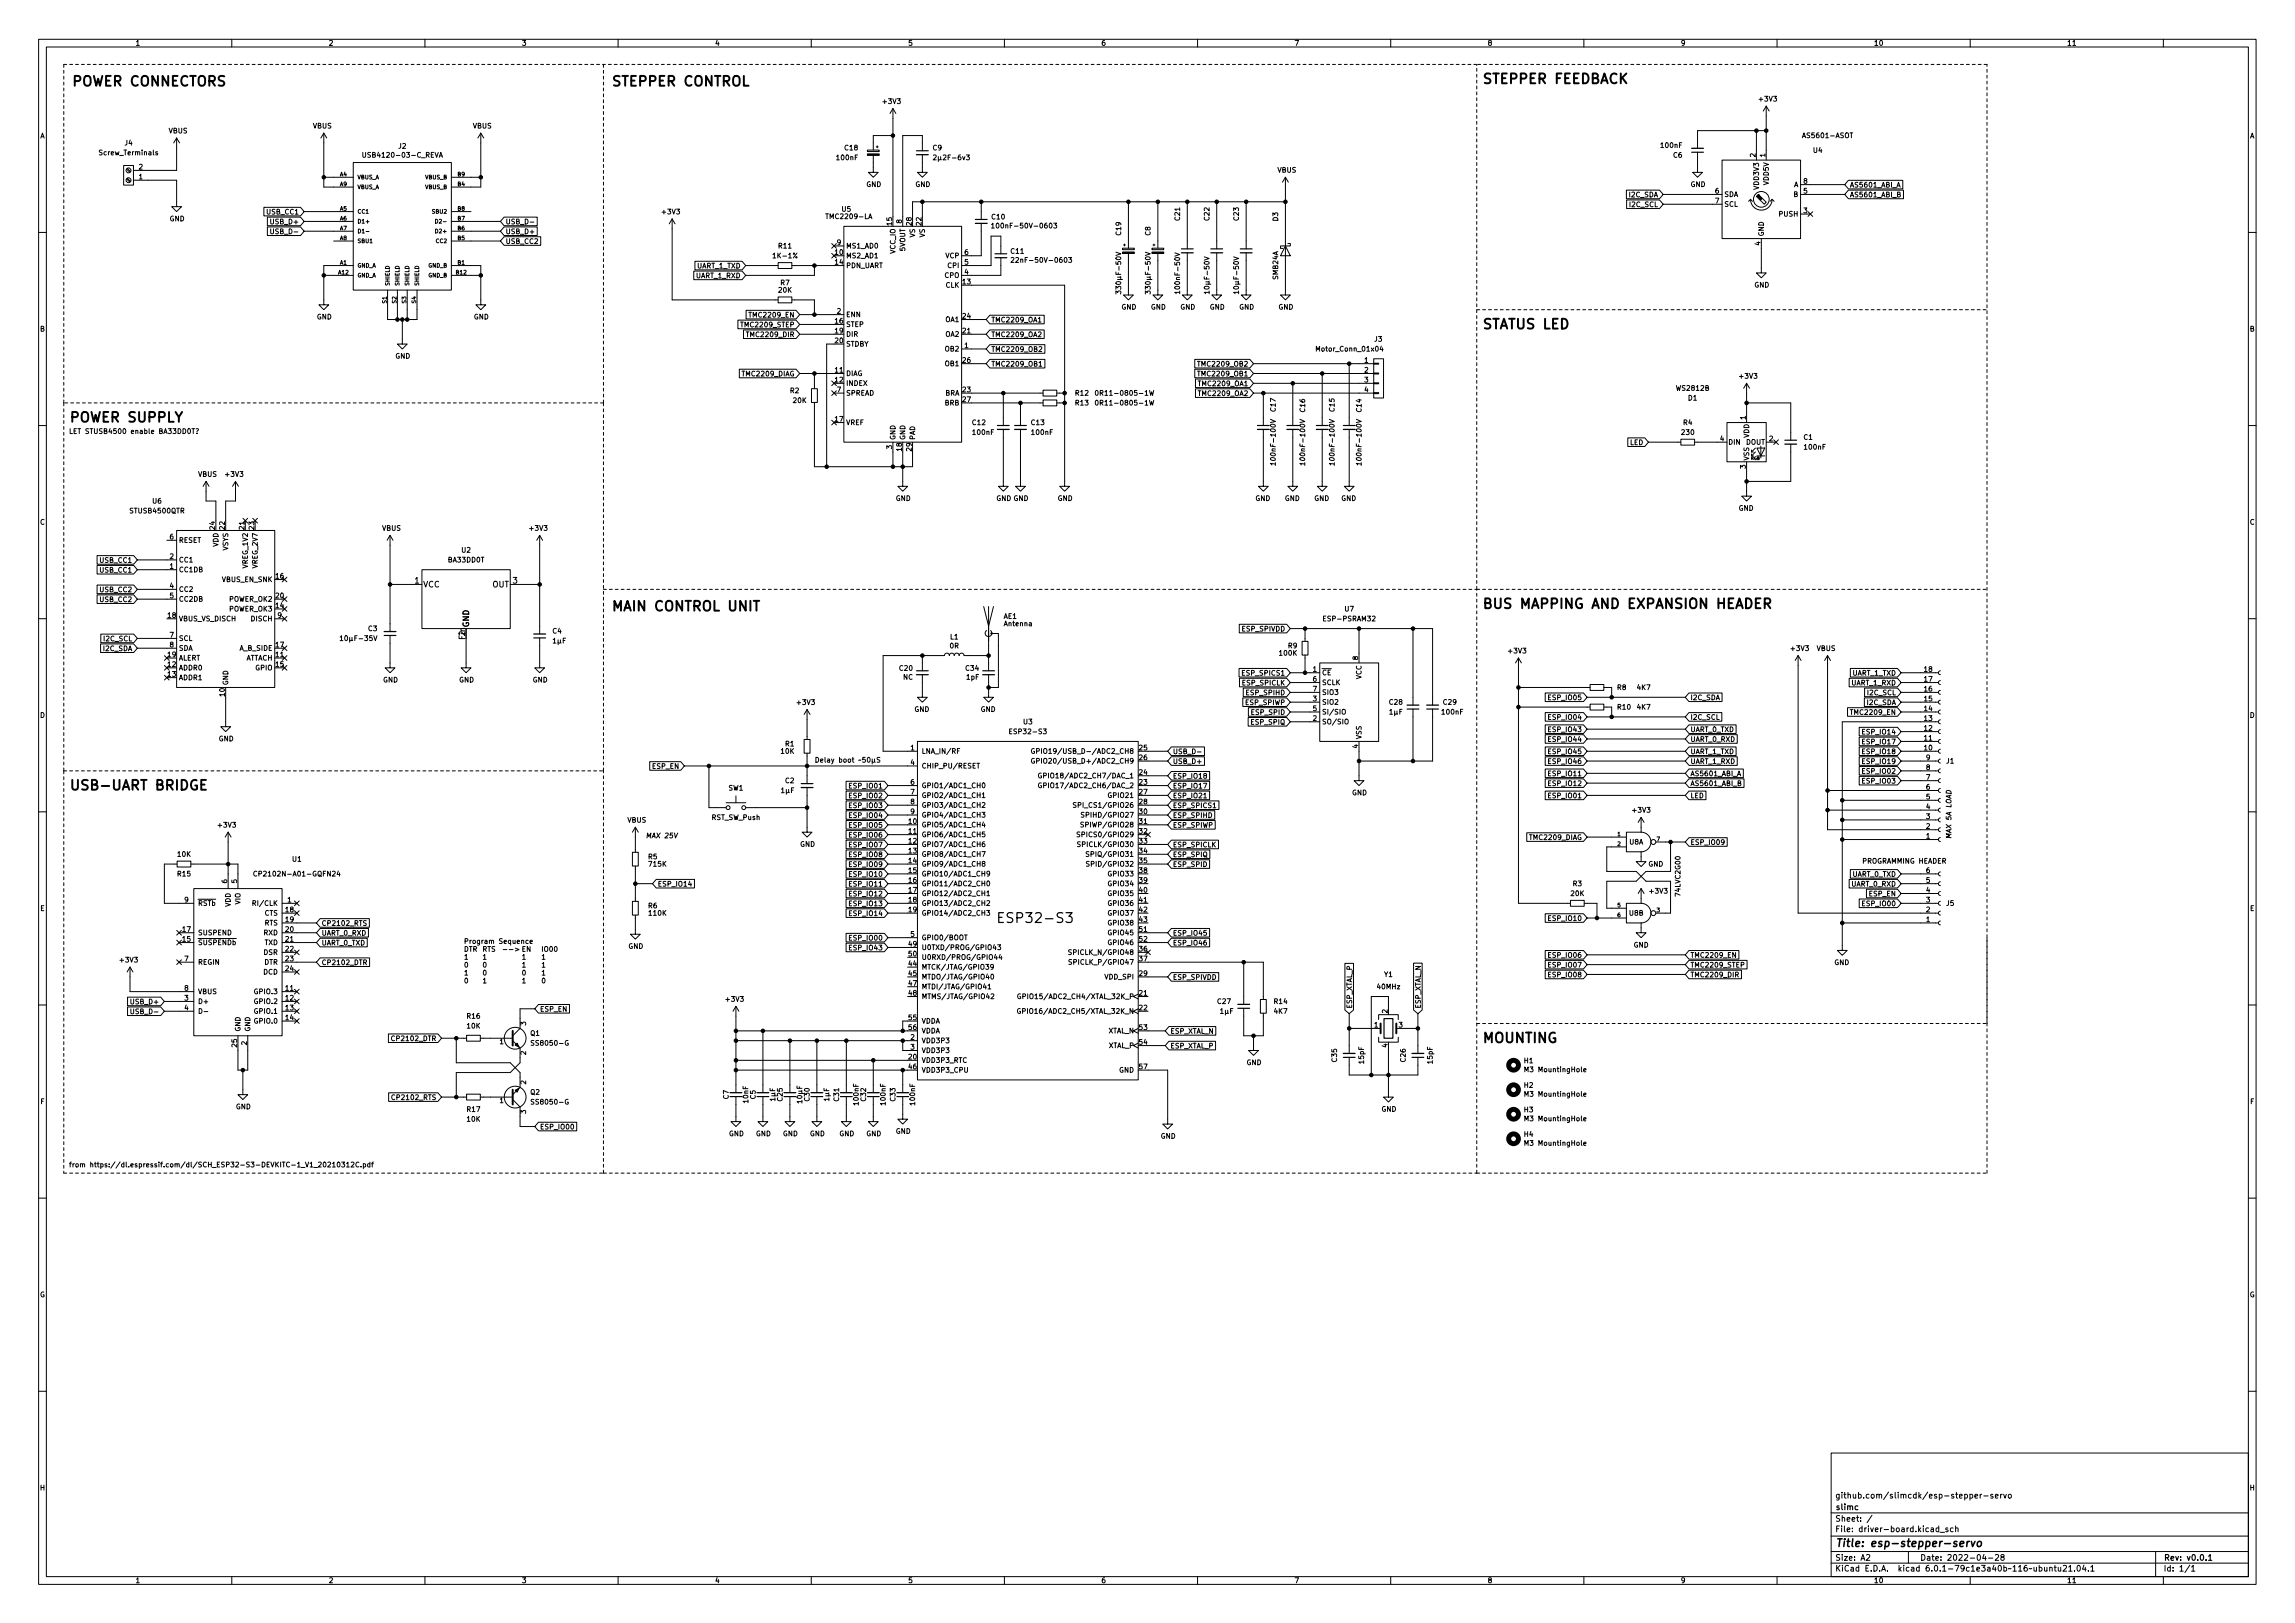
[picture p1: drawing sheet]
<svg xmlns="http://www.w3.org/2000/svg" width="594mm" height="420mm" viewBox="0 0 594 420" stroke-linecap="round" stroke-linejoin="round" font-family="sans-serif">
<defs><g id="words">
<g font-size="3.5">
<text x="18.4" y="22.3">POWER CONNECTORS</text>
<text x="158.1" y="22.3">STEPPER CONTROL</text>
<text x="383.5" y="21.7">STEPPER FEEDBACK</text>
<text x="383.5" y="85.2">STATUS LED</text>
<text x="17.8" y="109.3">POWER SUPPLY</text>
<text x="158.1" y="158.2">MAIN CONTROL UNIT</text>
<text x="383.5" y="157.6">BUS MAPPING AND EXPANSION HEADER</text>
<text x="17.8" y="204.6">USB-UART BRIDGE</text>
<text x="259.7" y="238.9">ESP32-S3</text>
<text x="383.5" y="270">MOUNTING</text>
</g>
<text font-size="2.8" x="475" y="400.5">Title: esp-stepper-servo</text>
<g font-size="2.1">
<text x="107.4" y="151">1</text>
<text x="109.5" y="152">VCC</text>
<text x="127.4" y="152">OUT</text>
<text x="132.8" y="151">3</text>
<text x="120.4" y="165.6" transform="rotate(-90 120.4 165.6)">Fin</text>
<text x="120.4" y="164.6" transform="rotate(-90 120.4 164.6)">2</text>
<text x="121.4" y="162.5" transform="rotate(-90 121.4 162.5)">GND</text>
<text x="475" y="387.9">github.com/slimcdk/esp-stepper-servo</text>
<text x="475" y="393.9">Sheet: /</text>
<text x="475" y="390.9">slimc</text>
<text x="475" y="396.6">File: driver-board.kicad_sch</text>
<text x="475" y="406.8">KiCad E.D.A. kicad 6.0.1-79c1e3a40b~116~ubuntu21.04.1</text>
<text x="475" y="404">Size: A2</text>
<text x="497" y="404">Date: 2022-04-28</text>
<text x="560" y="404">Rev: v0.0.1</text>
<text x="560" y="406.8">Id: 1/1</text>
</g>
<g font-size="1.8">
<text x="35" y="11.8">1</text>
<text x="85" y="11.8">2</text>
<text x="135" y="11.8">3</text>
<text x="185" y="11.8">4</text>
<text x="235" y="11.8">5</text>
<text x="285" y="11.8">6</text>
<text x="335" y="11.8">7</text>
<text x="385" y="11.8">8</text>
<text x="435" y="11.8">9</text>
<text x="485" y="11.8">10</text>
<text x="535" y="11.8">11</text>
<text x="228.7" y="26.9">+3V3</text>
<text x="455.5" y="26.3">+3V3</text>
<text x="10.3" y="35.8">A</text>
<text x="43.6" y="34.5">VBUS</text>
<text x="81" y="33.2">VBUS</text>
<text x="122.4" y="33.2">VBUS</text>
<text x="467.1" y="35.7">AS5601-ASOT</text>
<text x="582.4" y="35.8">A</text>
<text x="26" y="40.2">Screw_Terminals</text>
<text x="32.3" y="37.6">J4</text>
<text x="95.1" y="40.8">USB4120-03-C_REVA</text>
<text x="103.2" y="38.5">J2</text>
<text x="216.7" y="41.4">100nF</text>
<text x="218.7" y="38.9">C18</text>
<text x="241.5" y="38.9">C9</text>
<text x="430" y="38.3">100nF</text>
<text x="433.2" y="40.8">C6</text>
<text x="454.4" y="40.7" transform="rotate(-90 454.4 40.7)">2</text>
<text x="456.9" y="40.7" transform="rotate(-90 456.9 40.7)">1</text>
<text x="469.4" y="39.5">U4</text>
<text x="36" y="46.4">1</text>
<text x="36" y="43.9">2</text>
<text x="330.7" y="44.7">VBUS</text>
<text x="457.8" y="47.9" transform="rotate(-90 457.8 47.9)">VDD5V</text>
<text x="466.9" y="47.5">8</text>
<text x="224.2" y="48.4">GND</text>
<text x="236.9" y="48.4">GND</text>
<text x="421.8" y="51.1">I2C_SDA</text>
<text x="422" y="53.6">I2C_SCL</text>
<text x="437.6" y="48.4">GND</text>
<text x="444" y="50.1">6</text>
<text x="444" y="52.6">7</text>
<text x="446.3" y="51">SDA</text>
<text x="446.3" y="53.5">SCL</text>
<text x="455.3" y="48.8" transform="rotate(-90 455.3 48.8)">VDD3V3</text>
<text x="464.3" y="51">B</text>
<text x="464.3" y="48.4">A</text>
<text x="466.9" y="50.1">5</text>
<text x="478.8" y="48.5">AS5601_ABI_A</text>
<text x="478.8" y="51.1">AS5601_ABI_B</text>
<text x="43.9" y="57.3">GND</text>
<text x="69.2" y="55.5">USB_CC1</text>
<text x="70.4" y="58">USB_D+</text>
<text x="130.8" y="58">USB_D-</text>
<text x="171.5" y="55.5">+3V3</text>
<text x="214.4" y="56.7">TMC2209-LA</text>
<text x="217.9" y="54.8">U5</text>
<text x="230.9" y="58.3" transform="rotate(-90 230.9 58.3)">15</text>
<text x="233.4" y="57.8" transform="rotate(-90 233.4 57.8)">8</text>
<text x="236" y="58.3" transform="rotate(-90 236 58.3)">28</text>
<text x="238.5" y="58.3" transform="rotate(-90 238.5 58.3)">22</text>
<text x="256.8" y="56.8">C10</text>
<text x="258.4" y="59.1">100nF-50V-0603</text>
<text x="305.4" y="57" transform="rotate(-90 305.4 57)">C21</text>
<text x="313.1" y="57" transform="rotate(-90 313.1 57)">C22</text>
<text x="320.7" y="57" transform="rotate(-90 320.7 57)">C23</text>
<text x="330.8" y="57.2" transform="rotate(-90 330.8 57.2)">D3</text>
<text x="460.7" y="56">PUSH</text>
<text x="466.9" y="55.2">3</text>
<text x="70.9" y="60.6">USB_D-</text>
<text x="130.8" y="63.1">USB_CC2</text>
<text x="130.8" y="60.6">USB_D+</text>
<text x="201.6" y="64.3">R11</text>
<text x="216.2" y="66">10</text>
<text x="216.7" y="63.4">9</text>
<text x="218.9" y="64.3">MS1_AD0</text>
<text x="231.8" y="65.7" transform="rotate(-90 231.8 65.7)">VCC_IO</text>
<text x="234.3" y="65" transform="rotate(-90 234.3 65)">5VOUT</text>
<text x="236.9" y="61.5" transform="rotate(-90 236.9 61.5)">VS</text>
<text x="239.4" y="61.5" transform="rotate(-90 239.4 61.5)">VS</text>
<text x="249.7" y="66">6</text>
<text x="261.7" y="65.7">C11</text>
<text x="297.8" y="60.9" transform="rotate(-90 297.8 60.9)">C8</text>
<text x="455.7" y="63.5" transform="rotate(-90 455.7 63.5)">4</text>
<text x="456.6" y="61.3" transform="rotate(-90 456.6 61.3)">GND</text>
<text x="180.4" y="69.5">UART_1_TXD</text>
<text x="200.5" y="66.8">1K-1%</text>
<text x="216.2" y="68.5">14</text>
<text x="218.9" y="66.8">MS2_AD1</text>
<text x="218.9" y="69.4">PDN_UART</text>
<text x="244.6" y="71.9">CPO</text>
<text x="244.8" y="66.8">VCP</text>
<text x="245.5" y="69.4">CPI</text>
<text x="249.7" y="71">4</text>
<text x="249.7" y="68.5">5</text>
<text x="263.4" y="68">22nF-50V-0603</text>
<text x="180.2" y="72">UART_1_RXD</text>
<text x="201.6" y="75.7">20K</text>
<text x="202.1" y="73.8">R7</text>
<text x="244.8" y="74.5">CLK</text>
<text x="249.2" y="73.6">13</text>
<text x="305.4" y="75.2" transform="rotate(-90 305.4 75.2)">100nF-50V</text>
<text x="330.8" y="72.3" transform="rotate(-90 330.8 72.3)">SMB24A</text>
<text x="454.1" y="74.4">GND</text>
<text x="82" y="82.7">GND</text>
<text x="122.6" y="82.7">GND</text>
<text x="194.5" y="82.2">TMC2209_EN</text>
<text x="216.2" y="83.7">16</text>
<text x="216.7" y="81.2">2</text>
<text x="218.9" y="82.1">ENN</text>
<text x="244.8" y="83.4">OA1</text>
<text x="249.2" y="82.5">24</text>
<text x="256.5" y="83.4">TMC2209_OA1</text>
<text x="290.3" y="80.1">GND</text>
<text x="297.9" y="80.1">GND</text>
<text x="305.5" y="80.1">GND</text>
<text x="313.1" y="80.1">GND</text>
<text x="320.7" y="80.1">GND</text>
<text x="330.9" y="80.1">GND</text>
<text x="10.3" y="85.8">B</text>
<text x="192.4" y="84.7">TMC2209_STEP</text>
<text x="193.9" y="87.3">TMC2209_DIR</text>
<text x="216.2" y="86.3">19</text>
<text x="216.2" y="88.8">20</text>
<text x="218.9" y="84.6">STEP</text>
<text x="218.9" y="87.2">DIR</text>
<text x="218.9" y="89.7">STDBY</text>
<text x="244.8" y="87.2">OA2</text>
<text x="249.2" y="86.3">21</text>
<text x="256.5" y="87.3">TMC2209_OA2</text>
<text x="355.8" y="88.4">J3</text>
<text x="582.4" y="85.8">B</text>
<text x="102.3" y="92.8">GND</text>
<text x="244.8" y="91">OB2</text>
<text x="244.8" y="94.8">OB1</text>
<text x="249.2" y="93.9">26</text>
<text x="249.7" y="90.1">1</text>
<text x="256.5" y="91.1">TMC2209_OB2</text>
<text x="256.5" y="94.9">TMC2209_OB1</text>
<text x="310.8" y="94.9">TMC2209_OB2</text>
<text x="341.2" y="91">Motor_Conn_01x04</text>
<text x="353.2" y="93.9">1</text>
<text x="192.6" y="97.4">TMC2209_DIAG</text>
<text x="204.6" y="101.8">R2</text>
<text x="216.2" y="96.4">11</text>
<text x="216.2" y="99">12</text>
<text x="216.7" y="101.5">7</text>
<text x="218.9" y="97.3">DIAG</text>
<text x="218.9" y="99.9">INDEX</text>
<text x="249.2" y="101.5">23</text>
<text x="310.8" y="100">TMC2209_OA1</text>
<text x="310.8" y="97.4">TMC2209_OB1</text>
<text x="353.2" y="96.4">2</text>
<text x="353.2" y="99">3</text>
<text x="353.2" y="101.5">4</text>
<text x="434.1" y="101.1">WS2812B</text>
<text x="450.4" y="98">+3V3</text>
<text x="205.4" y="104.3">20K</text>
<text x="218.9" y="102.4">SPREAD</text>
<text x="244.6" y="102.4">BRA</text>
<text x="244.6" y="104.9">BRB</text>
<text x="249.2" y="104.1">27</text>
<text x="278.4" y="104.9">R13</text>
<text x="278.4" y="102.4">R12</text>
<text x="285.1" y="104.9">0R11-0805-1W</text>
<text x="285.1" y="102.4">0R11-0805-1W</text>
<text x="310.8" y="102.5">TMC2209_OA2</text>
<text x="330.2" y="106.4" transform="rotate(-90 330.2 106.4)">C17</text>
<text x="337.8" y="106.5" transform="rotate(-90 337.8 106.5)">C16</text>
<text x="345.4" y="106.4" transform="rotate(-90 345.4 106.4)">C15</text>
<text x="352.4" y="106.5" transform="rotate(-90 352.4 106.5)">C14</text>
<text x="437" y="103.7">D1</text>
<text x="17.8" y="112.3">LET STUSB4500 enable BA33DD0T?</text>
<text x="216.2" y="109.1">17</text>
<text x="218.9" y="110">VREF</text>
<text x="231.8" y="114" transform="rotate(-90 231.8 114)">GND</text>
<text x="234.3" y="114" transform="rotate(-90 234.3 114)">GND</text>
<text x="236.9" y="114" transform="rotate(-90 236.9 114)">PAD</text>
<text x="251.8" y="110">C12</text>
<text x="251.9" y="112.6">100nF</text>
<text x="267" y="110">C13</text>
<text x="267.2" y="112.6">100nF</text>
<text x="435.4" y="112.6">230</text>
<text x="435.7" y="110">R4</text>
<text x="451.9" y="108.6" transform="rotate(-90 451.9 108.6)">1</text>
<text x="452.8" y="113.4" transform="rotate(-90 452.8 113.4)">VDD</text>
<text x="466.9" y="113.8">C1</text>
<text x="230.9" y="116.2" transform="rotate(-90 230.9 116.2)">3</text>
<text x="233.4" y="116.7" transform="rotate(-90 233.4 116.7)">18</text>
<text x="236" y="116.7" transform="rotate(-90 236 116.7)">29</text>
<text x="330.2" y="119.5" transform="rotate(-90 330.2 119.5)">100nF-100V</text>
<text x="337.8" y="119.5" transform="rotate(-90 337.8 119.5)">100nF-100V</text>
<text x="345.4" y="119.5" transform="rotate(-90 345.4 119.5)">100nF-100V</text>
<text x="352.4" y="119.5" transform="rotate(-90 352.4 119.5)">100nF-100V</text>
<text x="421.9" y="115.2">LED</text>
<text x="445.3" y="114.2">4</text>
<text x="447.3" y="115.1">DIN</text>
<text x="451.9" y="115.1">DOUT</text>
<text x="452.8" y="119.3" transform="rotate(-90 452.8 119.3)">VSS</text>
<text x="458" y="114.2">2</text>
<text x="467.2" y="116.4">100nF</text>
<text x="51.3" y="123.4">VBUS</text>
<text x="58.5" y="123.4">+3V3</text>
<text x="451.9" y="121.3" transform="rotate(-90 451.9 121.3)">3</text>
<text x="39.5" y="130.3">U6</text>
<text x="231.8" y="129.7">GND</text>
<text x="257.9" y="129.7">GND GND</text>
<text x="273.8" y="129.7">GND</text>
<text x="324.9" y="129.7">GND</text>
<text x="332.6" y="129.7">GND</text>
<text x="340.2" y="129.7">GND</text>
<text x="347.2" y="129.7">GND</text>
<text x="10.3" y="135.8">C</text>
<text x="33.8" y="132.9">STUSB4500QTR</text>
<text x="55.6" y="137" transform="rotate(-90 55.6 137)">24</text>
<text x="58.2" y="137" transform="rotate(-90 58.2 137)">22</text>
<text x="63.2" y="137" transform="rotate(-90 63.2 137)">21</text>
<text x="65.8" y="137" transform="rotate(-90 65.8 137)">23</text>
<text x="98.9" y="137.4">VBUS</text>
<text x="137.2" y="137.4">+3V3</text>
<text x="450" y="132.2">GND</text>
<text x="582.4" y="135.8">C</text>
<text x="44" y="139.6">6</text>
<text x="46.2" y="140.5">RESET</text>
<text x="56.5" y="141.6" transform="rotate(-90 56.5 141.6)">VDD</text>
<text x="59.1" y="142.6" transform="rotate(-90 59.1 142.6)">VSYS</text>
<text x="119.5" y="143">U2</text>
<text x="26" y="145.7">USB_CC1</text>
<text x="26" y="148.2">USB_CC1</text>
<text x="44" y="147.2">1</text>
<text x="44" y="144.7">2</text>
<text x="46.2" y="148.1">CC1DB</text>
<text x="46.2" y="145.6">CC1</text>
<text x="64.1" y="147" transform="rotate(-90 64.1 147)">VREG_1V2</text>
<text x="66.7" y="147" transform="rotate(-90 66.7 147)">VREG_2V7</text>
<text x="71.4" y="149.8">16</text>
<text x="116.1" y="145.6">BA33DD0T</text>
<text x="26" y="153.3">USB_CC2</text>
<text x="26" y="155.8">USB_CC2</text>
<text x="44" y="152.3">4</text>
<text x="44" y="154.9">5</text>
<text x="46.2" y="153.2">CC2</text>
<text x="46.2" y="155.7">CC2DB</text>
<text x="57.5" y="150.7">VBUS_EN_SNK</text>
<text x="59.3" y="155.7">POWER_OK2</text>
<text x="71.4" y="154.9">20</text>
<text x="43.5" y="159.9">18</text>
<text x="46.2" y="160.8">VBUS_VS_DISCH</text>
<text x="59.3" y="158.3">POWER_OK3</text>
<text x="65.1" y="160.8">DISCH</text>
<text x="71.4" y="157.4">14</text>
<text x="71.9" y="159.9">9</text>
<text x="259.8" y="160.2">AE1</text>
<text x="343" y="160.8">ESP-PSRAM32</text>
<text x="348.1" y="158.3">U7</text>
<text x="27" y="166">I2C_SCL</text>
<text x="44" y="165">7</text>
<text x="44" y="167.6">8</text>
<text x="46.2" y="165.9">SCL</text>
<text x="71.4" y="167.6">17</text>
<text x="95.3" y="163.4">C3</text>
<text x="143.1" y="164">C4</text>
<text x="245.9" y="167.8">0R</text>
<text x="246" y="165.5">L1</text>
<text x="260" y="162.1">Antenna</text>
<text x="321.6" y="163.5">ESP_SPIVDD</text>
<text x="333.5" y="167.8">R9</text>
<text x="26.8" y="168.5">I2C_SDA</text>
<text x="43.5" y="172.6">12</text>
<text x="43.5" y="170.1">19</text>
<text x="46.2" y="173.5">ADDR0</text>
<text x="46.2" y="171">ALERT</text>
<text x="46.2" y="168.4">SDA</text>
<text x="62" y="168.4">A_B_SIDE</text>
<text x="63.3" y="171">ATTACH</text>
<text x="66.2" y="173.5">GPIO</text>
<text x="71.4" y="170.1">11</text>
<text x="71.4" y="172.6">15</text>
<text x="232.9" y="173.6">C20</text>
<text x="250" y="173.6">C34</text>
<text x="331.3" y="169.7">100K</text>
<text x="339.9" y="173.9">1</text>
<text x="351.5" y="170.8" transform="rotate(-90 351.5 170.8)">8</text>
<text x="390.6" y="169.1">+3V3</text>
<text x="463.7" y="168.5">+3V3</text>
<text x="470.2" y="168.5">VBUS</text>
<text x="498.1" y="173.9">18</text>
<text x="43.5" y="175.2">13</text>
<text x="46.2" y="176.1">ADDR1</text>
<text x="59.1" y="177.5" transform="rotate(-90 59.1 177.5)">GND</text>
<text x="99.1" y="176.6">GND</text>
<text x="118.8" y="176.6">GND</text>
<text x="137.9" y="176.6">GND</text>
<text x="233.8" y="175.9">NC</text>
<text x="250.2" y="175.9">1pF</text>
<text x="321.7" y="177.4">ESP_SPICLK</text>
<text x="321.9" y="174.9">ESP_SPICS1</text>
<text x="322.8" y="180">ESP_SPIHD</text>
<text x="339.9" y="176.4">6</text>
<text x="339.9" y="179">7</text>
<text x="342.1" y="174.8">~{CE}</text>
<text x="342.1" y="177.3">SCLK</text>
<text x="342.1" y="179.9">SIO3</text>
<text x="352.4" y="175.9" transform="rotate(-90 352.4 175.9)">VCC</text>
<text x="418.7" y="178.6">R8</text>
<text x="423.8" y="178.6">4K7</text>
<text x="479.3" y="177.4">UART_1_RXD</text>
<text x="479.5" y="174.9">UART_1_TXD</text>
<text x="483.6" y="180">I2C_SCL</text>
<text x="498.1" y="179">16</text>
<text x="498.1" y="176.4">17</text>
<text x="10.3" y="185.8">D</text>
<text x="58.2" y="180.2" transform="rotate(-90 58.2 180.2)">10</text>
<text x="206.4" y="182.5">+3V3</text>
<text x="236.7" y="184.3">GND</text>
<text x="253.8" y="184.3">GND</text>
<text x="322.5" y="182.5">ESP_SPIWP</text>
<text x="324.1" y="185">ESP_SPID</text>
<text x="339.9" y="181.5">3</text>
<text x="339.9" y="184.1">5</text>
<text x="342.1" y="182.4">SIO2</text>
<text x="342.1" y="185">SI/SIO</text>
<text x="359.7" y="182.4">C28</text>
<text x="373.4" y="185">100nF</text>
<text x="373.7" y="182.4">C29</text>
<text x="401.2" y="181.2">ESP_IO05</text>
<text x="418.8" y="183.7">R10</text>
<text x="423.8" y="183.7">4K7</text>
<text x="437.5" y="181.2">I2C_SDA</text>
<text x="479.6" y="185">TMC2209_EN</text>
<text x="483.4" y="182.5">I2C_SDA</text>
<text x="498.1" y="184.1">14</text>
<text x="498.1" y="181.5">15</text>
<text x="582.4" y="185.8">D</text>
<text x="56.6" y="191.9">GND</text>
<text x="261.9" y="190">ESP32-S3</text>
<text x="264.9" y="187.5">U3</text>
<text x="324" y="187.6">ESP_SPIQ</text>
<text x="339.9" y="186.6">2</text>
<text x="342.1" y="187.5">SO/SIO</text>
<text x="352.4" y="191.4" transform="rotate(-90 352.4 191.4)">VSS</text>
<text x="401.2" y="189.5">ESP_IO43</text>
<text x="401.2" y="186.3">ESP_IO04</text>
<text x="437.5" y="186.3">I2C_SCL</text>
<text x="437.5" y="189.5">UART_0_TXD</text>
<text x="482.5" y="190.1">ESP_IO14</text>
<text x="498.1" y="191.7">11</text>
<text x="498.1" y="189.1">12</text>
<text x="498.1" y="186.6">13</text>
<text x="202.2" y="195.1">10K</text>
<text x="203.3" y="193.2">R1</text>
<text x="235.7" y="194.2">1</text>
<text x="238.5" y="195.1">LNA_IN/RF</text>
<text x="269.9" y="197.7">GPIO20/USB_D+/ADC2_CH9</text>
<text x="270.3" y="195.1">GPIO19/USB_D-/ADC2_CH8</text>
<text x="294.9" y="194.2">25</text>
<text x="294.9" y="196.8">26</text>
<text x="303.5" y="197.7">USB_D+</text>
<text x="303.5" y="195.2">USB_D-</text>
<text x="351.5" y="193.7" transform="rotate(-90 351.5 193.7)">4</text>
<text x="401.2" y="192">ESP_IO44</text>
<text x="401.2" y="195.2">ESP_IO45</text>
<text x="401.2" y="197.7">ESP_IO46</text>
<text x="437.5" y="197.7">UART_1_RXD</text>
<text x="437.5" y="192">UART_0_RXD</text>
<text x="437.5" y="195.2">UART_1_TXD</text>
<text x="482.5" y="197.7">ESP_IO19</text>
<text x="482.5" y="192.7">ESP_IO17</text>
<text x="482.5" y="195.2">ESP_IO18</text>
<text x="498.1" y="194.2">10</text>
<text x="498.6" y="196.8">9</text>
<text x="503.8" y="197.7">J1</text>
<text x="168.9" y="199">ESP_EN</text>
<text x="203.3" y="202.7">C2</text>
<text x="235.7" y="198">4</text>
<text x="235.7" y="203.1">6</text>
<text x="238.5" y="198.9">CHIP_PU/RESET</text>
<text x="271.1" y="201.5">GPIO18/ADC2_CH7/DAC_1</text>
<text x="294.9" y="203.1">23</text>
<text x="294.9" y="200.6">24</text>
<text x="303.5" y="201.6">ESP_IO18</text>
<text x="401.2" y="200.9">ESP_IO11</text>
<text x="401.2" y="203.5">ESP_IO12</text>
<text x="437.5" y="200.9">AS5601_ABI_A</text>
<text x="437.5" y="203.5">AS5601_ABI_B</text>
<text x="482.5" y="200.3">ESP_IO02</text>
<text x="482.5" y="202.8">ESP_IO03</text>
<text x="498.6" y="201.8">7</text>
<text x="498.6" y="199.3">8</text>
<text x="188.6" y="204.6">SW1</text>
<text x="220.2" y="204.1">ESP_IO01</text>
<text x="220.2" y="209.2">ESP_IO03</text>
<text x="220.2" y="206.6">ESP_IO02</text>
<text x="235.7" y="205.7">7</text>
<text x="235.7" y="208.2">8</text>
<text x="238.5" y="204">GPIO1/ADC1_CH0</text>
<text x="238.5" y="206.5">GPIO2/ADC1_CH1</text>
<text x="238.5" y="209.1">GPIO3/ADC1_CH2</text>
<text x="271.1" y="204">GPIO17/ADC2_CH6/DAC_2</text>
<text x="279.5" y="209.1">SPI_CS1/GPIO26</text>
<text x="287.2" y="206.5">GPIO21</text>
<text x="294.9" y="205.7">27</text>
<text x="294.9" y="208.2">28</text>
<text x="303.5" y="206.6">ESP_IO21</text>
<text x="303.5" y="209.2">ESP_SPICS1</text>
<text x="303.5" y="204.1">ESP_IO17</text>
<text x="350" y="205.9">GND</text>
<text x="401.2" y="206.6">ESP_IO01</text>
<text x="437.5" y="206.6">LED</text>
<text x="498.6" y="209.5">4</text>
<text x="498.6" y="206.9">5</text>
<text x="498.6" y="204.4">6</text>
<text x="56.6" y="214.2">+3V3</text>
<text x="162.4" y="212.9">VBUS</text>
<text x="184.2" y="212.3">RST_SW_Push</text>
<text x="220.2" y="214.3">ESP_IO05</text>
<text x="220.2" y="211.7">ESP_IO04</text>
<text x="235.2" y="213.3">10</text>
<text x="235.2" y="215.8">11</text>
<text x="235.7" y="210.7">9</text>
<text x="238.5" y="214.2">GPIO5/ADC1_CH4</text>
<text x="238.5" y="211.6">GPIO4/ADC1_CH3</text>
<text x="281" y="214.2">SPIWP/GPIO28</text>
<text x="281.3" y="211.6">SPIHD/GPIO27</text>
<text x="294.9" y="210.7">30</text>
<text x="294.9" y="213.3">31</text>
<text x="294.9" y="215.8">32</text>
<text x="303.5" y="211.7">ESP_SPIHD</text>
<text x="303.5" y="214.3">ESP_SPIWP</text>
<text x="422.7" y="210.4">+3V3</text>
<text x="498.6" y="214.5">2</text>
<text x="498.6" y="212">3</text>
<text x="46" y="221.8">10K</text>
<text x="167" y="217">MAX 25V</text>
<text x="207.1" y="219.2">GND</text>
<text x="220.2" y="221.9">ESP_IO08</text>
<text x="220.2" y="219.3">ESP_IO07</text>
<text x="220.2" y="216.8">ESP_IO06</text>
<text x="235.2" y="218.4">12</text>
<text x="235.2" y="220.9">13</text>
<text x="238.5" y="216.7">GPIO6/ADC1_CH5</text>
<text x="238.5" y="219.2">GPIO7/ADC1_CH6</text>
<text x="238.5" y="221.8">GPIO8/ADC1_CH7</text>
<text x="280.3" y="219.2">SPICLK/GPIO30</text>
<text x="280.4" y="216.7">SPICS0/GPIO29</text>
<text x="282.5" y="221.8">SPIQ/GPIO31</text>
<text x="294.9" y="218.4">33</text>
<text x="294.9" y="220.9">34</text>
<text x="303.5" y="221.9">ESP_SPIQ</text>
<text x="303.5" y="219.3">ESP_SPICLK</text>
<text x="396.4" y="217.4">TMC2209_DIAG</text>
<text x="421.8" y="218.6">U8A</text>
<text x="437.5" y="218.7">ESP_IO09</text>
<text x="498.6" y="217.1">1</text>
<text x="505.1" y="217.3" transform="rotate(-90 505.1 217.3)">MAX 5A LOAD</text>
<text x="46" y="226.9">R15</text>
<text x="67.3" y="226.9">CP2102N-A01-GQFN24</text>
<text x="75.7" y="223.1">U1</text>
<text x="167.8" y="222.4">R5</text>
<text x="168.1" y="224.3">715K</text>
<text x="220.2" y="224.4">ESP_IO09</text>
<text x="220.2" y="227">ESP_IO10</text>
<text x="235.2" y="223.4">14</text>
<text x="235.2" y="226">15</text>
<text x="238.5" y="224.3">GPIO9/ADC1_CH8</text>
<text x="238.5" y="226.9">GPIO10/ADC1_CH9</text>
<text x="282.6" y="224.3">SPID/GPIO32</text>
<text x="287.2" y="226.9">GPIO33</text>
<text x="294.9" y="223.4">35</text>
<text x="294.9" y="226">38</text>
<text x="303.5" y="224.4">ESP_SPID</text>
<text x="426.7" y="224.3">GND</text>
<text x="479.5" y="227">UART_0_TXD</text>
<text x="482" y="223.6">PROGRAMMING HEADER</text>
<text x="498.6" y="226">6</text>
<text x="47.8" y="233.6">9</text>
<text x="58.8" y="228.6" transform="rotate(-90 58.8 228.6)">6</text>
<text x="61.3" y="228.6" transform="rotate(-90 61.3 228.6)">5</text>
<text x="74.4" y="233.6">1</text>
<text x="170.2" y="229.5">ESP_IO14</text>
<text x="220.2" y="232">ESP_IO12</text>
<text x="220.2" y="229.5">ESP_IO11</text>
<text x="235.2" y="228.5">16</text>
<text x="235.2" y="231.1">17</text>
<text x="235.2" y="233.6">18</text>
<text x="238.5" y="229.4">GPIO11/ADC2_CH0</text>
<text x="238.5" y="231.9">GPIO12/ADC2_CH1</text>
<text x="287.2" y="229.4">GPIO34</text>
<text x="287.2" y="231.9">GPIO35</text>
<text x="294.9" y="228.5">39</text>
<text x="294.9" y="231.1">40</text>
<text x="294.9" y="233.6">41</text>
<text x="406.7" y="231.9">20K</text>
<text x="407.2" y="229.4">R3</text>
<text x="427.2" y="231.3">+3V3</text>
<text x="435" y="231.8" transform="rotate(-90 435 231.8)">74LVC2G00</text>
<text x="479.3" y="229.5">UART_0_RXD</text>
<text x="483.9" y="232">ESP_EN</text>
<text x="498.6" y="233.6">3</text>
<text x="498.6" y="231.1">4</text>
<text x="498.6" y="228.5">5</text>
<text x="10.4" y="235.8">E</text>
<text x="51.2" y="234.5">~{RSTb}</text>
<text x="59.7" y="234.8" transform="rotate(-90 59.7 234.8)">VDD</text>
<text x="62.2" y="234.1" transform="rotate(-90 62.2 234.1)">VIO</text>
<text x="66.1" y="234.5">RI/CLK</text>
<text x="68.5" y="237">CTS</text>
<text x="68.5" y="239.6">RTS</text>
<text x="73.9" y="236.1">18</text>
<text x="73.9" y="238.7">19</text>
<text x="83.2" y="239.7">CP2102_RTS</text>
<text x="167.8" y="235.1">R6</text>
<text x="168.1" y="237">110K</text>
<text x="220.2" y="234.6">ESP_IO13</text>
<text x="220.2" y="237.1">ESP_IO14</text>
<text x="235.2" y="236.1">19</text>
<text x="238.5" y="234.5">GPIO13/ADC2_CH2</text>
<text x="238.5" y="237">GPIO14/ADC2_CH3</text>
<text x="287.2" y="234.5">GPIO36</text>
<text x="287.2" y="237">GPIO37</text>
<text x="287.2" y="239.6">GPIO38</text>
<text x="294.9" y="236.1">42</text>
<text x="294.9" y="238.7">43</text>
<text x="401.2" y="238.4">ESP_IO10</text>
<text x="421.8" y="237">U8B</text>
<text x="482.5" y="234.6">ESP_IO00</text>
<text x="498.6" y="238.7">1</text>
<text x="498.6" y="236.1">2</text>
<text x="503.8" y="234.5">J5</text>
<text x="582.4" y="235.8">E</text>
<text x="47.3" y="243.8">15</text>
<text x="47.3" y="241.2">17</text>
<text x="51.2" y="244.6">~{SUSPENDb}</text>
<text x="51.2" y="242.1">SUSPEND</text>
<text x="68.3" y="242.1">RXD</text>
<text x="68.5" y="244.6">TXD</text>
<text x="73.9" y="241.2">20</text>
<text x="73.9" y="243.8">21</text>
<text x="83.2" y="244.7">UART_0_TXD</text>
<text x="83.2" y="242.2">UART_0_RXD</text>
<text x="120" y="244.3">Program Sequence</text>
<text x="162.6" y="245.6">GND</text>
<text x="220.2" y="243.5">ESP_IO00</text>
<text x="235.2" y="245">49</text>
<text x="235.7" y="242.5">5</text>
<text x="238.5" y="245.9">U0TXD/PROG/GPIO43</text>
<text x="238.5" y="243.4">GPIO0/BOOT</text>
<text x="287.2" y="242.1">GPIO45</text>
<text x="287.2" y="244.6">GPIO46</text>
<text x="294.9" y="241.2">51</text>
<text x="294.9" y="243.8">52</text>
<text x="303.5" y="242.2">ESP_IO45</text>
<text x="303.5" y="244.7">ESP_IO46</text>
<text x="422.8" y="245.3">GND</text>
<text x="31.2" y="249.1">+3V3</text>
<text x="47.8" y="248.8">7</text>
<text x="51.2" y="249.7">REGIN</text>
<text x="68.3" y="247.2">DSR</text>
<text x="68.4" y="249.7">DTR</text>
<text x="73.9" y="246.3">22</text>
<text x="73.9" y="248.8">23</text>
<text x="73.9" y="251.4">24</text>
<text x="83.2" y="249.8">CP2102_DTR</text>
<text x="120" y="246.4">DTR RTS --&gt; EN IO00</text>
<text x="120" y="248.4">1 1 1 1</text>
<text x="220.2" y="246">ESP_IO43</text>
<text x="235.2" y="250.1">44</text>
<text x="235.2" y="247.6">50</text>
<text x="238.5" y="251">MTCK/JTAG/GPIO39</text>
<text x="238.5" y="248.5">U0RXD/PROG/GPIO44</text>
<text x="278" y="247.2">SPICLK_N/GPIO48</text>
<text x="278.1" y="249.7">SPICLK_P/GPIO47</text>
<text x="294.9" y="246.3">36</text>
<text x="294.9" y="248.8">37</text>
<text x="401.2" y="247.9">ESP_IO06</text>
<text x="401.2" y="250.5">ESP_IO07</text>
<text x="437.5" y="250.5">TMC2209_STEP</text>
<text x="437.5" y="247.9">TMC2209_EN</text>
<text x="474.8" y="249.8">GND</text>
<text x="47.8" y="256.5">8</text>
<text x="51.2" y="257.3">VBUS</text>
<text x="66.1" y="257.3">GPIO.3</text>
<text x="68.2" y="252.3">DCD</text>
<text x="73.9" y="256.5">11</text>
<text x="120" y="252.5">1 0 0 1</text>
<text x="120" y="254.5">0 1 1 0</text>
<text x="235.2" y="252.6">45</text>
<text x="235.2" y="255.2">47</text>
<text x="235.2" y="257.7">48</text>
<text x="238.5" y="253.5">MTDO/JTAG/GPIO40</text>
<text x="238.5" y="256.1">MTDI/JTAG/GPIO41</text>
<text x="286.1" y="253.5">VDD_SPI</text>
<text x="294.9" y="257.7">21</text>
<text x="294.9" y="252.6">29</text>
<text x="303.5" y="253.6">ESP_SPIVDD</text>
<text x="356.6" y="256.1">40MHz</text>
<text x="358.3" y="252.9">Y1</text>
<text x="401.2" y="253">ESP_IO08</text>
<text x="437.5" y="253">TMC2209_DIR</text>
<text x="34.2" y="260">USB_D+</text>
<text x="34.7" y="262.5">USB_D-</text>
<text x="47.8" y="259">3</text>
<text x="47.8" y="261.5">4</text>
<text x="51.2" y="259.9">D+</text>
<text x="66.1" y="259.9">GPIO.2</text>
<text x="66.1" y="262.4">GPIO.1</text>
<text x="73.9" y="259">12</text>
<text x="73.9" y="261.5">13</text>
<text x="120.9" y="263.7">R16</text>
<text x="139.7" y="261.9">ESP_EN</text>
<text x="188" y="259.3">+3V3</text>
<text x="238.5" y="258.6">MTMS/JTAG/GPIO42</text>
<text x="265.8" y="262.4">GPIO16/ADC2_CH5/XTAL_32K_N</text>
<text x="265.9" y="258.6">GPIO15/ADC2_CH4/XTAL_32K_P</text>
<text x="294.9" y="261.5">22</text>
<text x="315.2" y="259.9">C27</text>
<text x="329.9" y="259.9">R14</text>
<text x="329.9" y="262.4">4K7</text>
<text x="350" y="261.2" transform="rotate(-90 350 261.2)">ESP_XTAL_P</text>
<text x="359.2" y="262.3" transform="rotate(-90 359.2 262.3)">2</text>
<text x="367.8" y="261.2" transform="rotate(-90 367.8 261.2)">ESP_XTAL_N</text>
<text x="62.2" y="267.1" transform="rotate(-90 62.2 267.1)">GND</text>
<text x="64.8" y="267.1" transform="rotate(-90 64.8 267.1)">GND</text>
<text x="66.1" y="265">GPIO.0</text>
<text x="73.9" y="264.1">14</text>
<text x="102" y="269.5">CP2102_DTR</text>
<text x="120.9" y="266.2">10K</text>
<text x="136.1" y="265.5" transform="rotate(-90 136.1 265.5)">3</text>
<text x="137.3" y="268.1">Q1</text>
<text x="235.2" y="264.1">55</text>
<text x="235.2" y="266.6">56</text>
<text x="235.7" y="269.2">2</text>
<text x="238.5" y="265">VDDA</text>
<text x="238.5" y="267.5">VDDA</text>
<text x="286.7" y="267.5">XTAL_N</text>
<text x="294.9" y="266.6">53</text>
<text x="302.9" y="267.6">ESP_XTAL_N</text>
<text x="355.7" y="266">1</text>
<text x="362.1" y="266">3</text>
<text x="61.3" y="271" transform="rotate(-90 61.3 271)">25</text>
<text x="63.9" y="270.5" transform="rotate(-90 63.9 270.5)">2</text>
<text x="129.4" y="270.3">1</text>
<text x="136.1" y="273.1" transform="rotate(-90 136.1 273.1)">2</text>
<text x="138.2" y="270.7">SS8050-G</text>
<text x="235.2" y="274.2">20</text>
<text x="235.7" y="271.7">3</text>
<text x="238.5" y="270">VDD3P3</text>
<text x="238.5" y="275.1">VDD3P3_RTC</text>
<text x="238.5" y="272.6">VDD3P3</text>
<text x="286.8" y="271.3">XTAL_P</text>
<text x="294.9" y="270.4">54</text>
<text x="302.9" y="271.4">ESP_XTAL_P</text>
<text x="322.6" y="275.7">GND</text>
<text x="346.1" y="274.8" transform="rotate(-90 346.1 274.8)">C35</text>
<text x="353.1" y="275.3" transform="rotate(-90 353.1 275.3)">15pF</text>
<text x="359.2" y="271.2" transform="rotate(-90 359.2 271.2)">4</text>
<text x="363.9" y="274.8" transform="rotate(-90 363.9 274.8)">C26</text>
<text x="370.8" y="275.3" transform="rotate(-90 370.8 275.3)">15pF</text>
<text x="394.6" y="275.2">H1</text>
<text x="136.1" y="280.7" transform="rotate(-90 136.1 280.7)">2</text>
<text x="235.2" y="276.8">46</text>
<text x="238.5" y="277.7">VDD3P3_CPU</text>
<text x="289.7" y="277.7">GND</text>
<text x="294.9" y="276.8">57</text>
<text x="394.6" y="281.6">H2</text>
<text x="395.2" y="277.5">M3 MountingHole</text>
<text x="10.4" y="285.8">F</text>
<text x="61" y="287.1">GND</text>
<text x="102.1" y="284.7">CP2102_RTS</text>
<text x="120.9" y="287.8">R17</text>
<text x="129.4" y="285.5">1</text>
<text x="137.3" y="283.4">Q2</text>
<text x="138.2" y="285.9">SS8050-G</text>
<text x="188.6" y="284.5" transform="rotate(-90 188.6 284.5)">C7</text>
<text x="193.7" y="285.4" transform="rotate(-90 193.7 285.4)">10nF</text>
<text x="195.6" y="284.5" transform="rotate(-90 195.6 284.5)">C5</text>
<text x="202.6" y="285" transform="rotate(-90 202.6 285)">C25</text>
<text x="209.5" y="285" transform="rotate(-90 209.5 285)">C30</text>
<text x="217.2" y="285" transform="rotate(-90 217.2 285)">C31</text>
<text x="222.2" y="285.9" transform="rotate(-90 222.2 285.9)">100nF</text>
<text x="224.2" y="285" transform="rotate(-90 224.2 285)">C32</text>
<text x="229.2" y="285.9" transform="rotate(-90 229.2 285.9)">100nF</text>
<text x="231.8" y="285" transform="rotate(-90 231.8 285)">C33</text>
<text x="236.9" y="285.9" transform="rotate(-90 236.9 285.9)">100nF</text>
<text x="357.6" y="287.8">GND</text>
<text x="394.6" y="287.9">H3</text>
<text x="395.2" y="283.9">M3 MountingHole</text>
<text x="582.5" y="285.8">F</text>
<text x="120.9" y="290.4">10K</text>
<text x="136.1" y="288.3" transform="rotate(-90 136.1 288.3)">3</text>
<text x="139.7" y="292.4">ESP_IO00</text>
<text x="231.8" y="293.5">GND</text>
<text x="395.2" y="290.2">M3 MountingHole</text>
<text x="188.7" y="294.1">GND</text>
<text x="195.6" y="294.1">GND</text>
<text x="202.6" y="294.1">GND</text>
<text x="209.6" y="294.1">GND</text>
<text x="217.2" y="294.1">GND</text>
<text x="224.2" y="294.1">GND</text>
<text x="300.4" y="294.8">GND</text>
<text x="394.6" y="294.3">H4</text>
<text x="395.2" y="296.6">M3 MountingHole</text>
<text x="17.8" y="302.2">from https://dl.espressif.com/dl/SCH_ESP32-S3-DEVKITC-1_V1_20210312C.pdf</text>
<text x="10.3" y="335.8">G</text>
<text x="582.3" y="335.8">G</text>
<text x="10.3" y="385.8">H</text>
<text x="582.4" y="385.8">H</text>
<text x="35" y="409.8">1</text>
<text x="85" y="409.8">2</text>
<text x="135" y="409.8">3</text>
<text x="185" y="409.8">4</text>
<text x="235" y="409.8">5</text>
<text x="285" y="409.8">6</text>
<text x="335" y="409.8">7</text>
<text x="385" y="409.8">8</text>
<text x="435" y="409.8">9</text>
<text x="485" y="409.8">10</text>
<text x="535" y="409.8">11</text>
</g>
<g font-size="1.4">
<text x="88" y="45.6">A4</text>
<text x="92.5" y="46.4">VBUS_A</text>
<text x="110.1" y="46.4">VBUS_B</text>
<text x="118.5" y="45.6">B9</text>
<text x="88" y="48.2">A9</text>
<text x="92.5" y="48.9">VBUS_A</text>
<text x="110.1" y="48.9">VBUS_B</text>
<text x="118.5" y="48.2">B4</text>
<text x="88" y="54.5">A5</text>
<text x="88" y="57.1">A6</text>
<text x="88" y="59.6">A7</text>
<text x="92.5" y="55.3">CC1</text>
<text x="92.5" y="57.8">D1+</text>
<text x="112.1" y="55.3">SBU2</text>
<text x="113.5" y="57.8">D2-</text>
<text x="118.5" y="59.6">B6</text>
<text x="118.5" y="57.1">B7</text>
<text x="118.5" y="54.5">B8</text>
<text x="88" y="62.1">A8</text>
<text x="92.5" y="60.4">D1-</text>
<text x="92.5" y="62.9">SBU1</text>
<text x="113" y="62.9">CC2</text>
<text x="113.2" y="60.4">D2+</text>
<text x="118.5" y="62.1">B5</text>
<text x="87.6" y="71">A12</text>
<text x="88" y="68.5">A1</text>
<text x="92.5" y="69.3">GND_A</text>
<text x="92.5" y="71.8">GND_A</text>
<text x="110.9" y="69.3">GND_B</text>
<text x="110.9" y="71.8">GND_B</text>
<text x="118.1" y="71">B12</text>
<text x="118.5" y="68.5">B1</text>
<text x="100.8" y="74.1" transform="rotate(-90 100.8 74.1)">SHIELD</text>
<text x="103.4" y="74.1" transform="rotate(-90 103.4 74.1)">SHIELD</text>
<text x="105.9" y="74.1" transform="rotate(-90 105.9 74.1)">SHIELD</text>
<text x="108.5" y="74.1" transform="rotate(-90 108.5 74.1)">SHIELD</text>
<text x="100.1" y="78.5" transform="rotate(-90 100.1 78.5)">S1</text>
<text x="102.6" y="78.5" transform="rotate(-90 102.6 78.5)">S2</text>
<text x="105.2" y="78.5" transform="rotate(-90 105.2 78.5)">S3</text>
<text x="107.7" y="78.5" transform="rotate(-90 107.7 78.5)">S4</text>
<text x="418.7" y="216.5">1</text>
<text x="418.7" y="219">2</text>
<text x="428.9" y="217.7">7</text>
<text x="418.7" y="234.9">5</text>
<text x="418.7" y="237.4">6</text>
<text x="428.9" y="236.1">3</text>
</g>
<text font-size="1.1" x="453.2" y="119">RGB</text>
</g></defs>
<g fill="none" stroke="#000" stroke-width=".26">
<path d="M10 10.2h574v400h-574zM12 12.2h570v396h-570zM60 10.2v2M110 10.2v2M160 10.2v2M210 10.2v2M260 10.2v2M310 10.2v2M360 10.2v2M410 10.2v2M460 10.2v2M510 10.2v2"/>
<path d="M536.6 11.8h.7M560 10.2v2M40.8 39.3h-.3l-.2 .1 .5 .4v.3h-.5M45.7 35.7l-.7 1.3M45.7 35.7v8.4h-11.2M45.7 35.7l.8 1.3M83.8 34.5v13.9h7.6M83.8 34.5l.8 1.2M83.8 34.5l-.7 1.2M93.9 39.5v1l.3 .2 .4-.2v-1M124.5 34.5v13.9h-7.7M124.5 34.5l-.8 1.2"/>
<path d="M124.5 34.5l.7 1.2M224.5 38.9h3.1v.3h-3.1zM226.8 38h.5M227.1 37.8v.5M231.1 28.1l.8 1.3M231.1 28.1v27.9M231.1 28.1l-.7 1.3M231.1 35.1h-5v3.8M238.8 39v-3.9h-5.1v23.5M439.4 39.4v5.2h1.3l-1.3 1.3-1.3-1.3h1.3M454.7 33.8v7.6M457.2 27.5v13.9"/>
<path d="M457.2 33.8h-17.8v4.6M457.2 27.5l-.8 1.2M457.2 27.5l.8 1.2M478.9 34.4h.7M32 42.8h2.5v5.1h-2.5zM32.8 43.8l.8 .8M32.8 46.3l.8 .9M32.9 43.6l.9 .8M32.9 46.1l.9 .9M34.5 46.7h11.2v6.8h1.3l-1.3 1.3-1.3-1.3h1.3M68.3 53.7h9.5l.9 1.1-.9 1.1h-9.5zM69.2 58.7h8.6l.9 1.2-.9 1.1h-8.6z"/>
<path d="M69.2 56.2h8.6l.9 1.1-.9 1.1h-8.6zM70.1 59.3v1l.2 .2 .5-.2v-1M78.7 54.8h12.7M78.7 57.3h12.7M78.7 59.9h12.7M83.8 45.9h7.6M91.4 42.1h25.4v33h-25.4zM94.8 57.4h.7M94.8 59.9h.7M112.7 59.3a.51 .51 0 0 1 .6 .5 .51 .51 0 0 1-.6 .5zM112.7 56.8a.51 .51 0 0 1 .6 .5 .51 .51 0 0 1-.6 .5zM113.7 40.7l.4-1.2 .4 1.2"/>
<path d="M113.8 40.4h.6M116.8 45.9h7.7M116.8 54.8h5.1M116.8 57.3h12.7M116.8 59.9h12.7M130.5 58.7h8.6v2.3h-8.6l-1-1.1zM130.5 56.2h8.6v2.2h-8.6l-1-1.1zM137.2 57.5h1M174 56.7l.8 1.3M174 56.7v20.9h27.4M174 56.7l-.8 1.3M213.7 55.4h.7"/>
<path d="M218.4 58.6h30.5v55.9h-30.5zM224.9 56.6l.4-1.2 .4 1.2M225 56.3h.6M226.1 40.2v4.4h1.2l-1.2 1.3-1.3-1.3h1.3M238.8 40v4.6h1.2l-1.2 1.3-1.3-1.3h1.3M238.8 52.2v3.8M241.6 40.2l.5-.1 .2 .4-.7 .9h.7M242.9 40.5v1.3M243.5 41.2l.2 .2M243.5 40.5l-.1 .8-.3 .1-.2-.2M244.2 40.2l.4-.1 .3 .4-.8 .9h.8M245.4 40.7h.5"/>
<path d="M246 40.1h-.6v1.3M246.5 40.9h1M248.6 40.1l-.5 .3-.1 .7 .3 .3 .4-.1-.1-.6-.3-.1-.3 .2M249.2 40.5l.3 .9 .3-.9M250.1 40.1h.8l-.4 .5 .4 .1v.6h-.8M254 52.2v4.6M254 57.8v8.4h-5.1M256.7 58.1l.3-.3v1.2M256.7 59h.7M258 57.8h.2a.62 .62 0 0 1 .4 .6 .62 .62 0 0 1-.6 .6l-.1-.4zM271.7 57.9l.2-.1a.62 .62 0 0 1 .4 .6 .62 .62 0 0 1-.5 .6l-.2-.4zM272.7 57.8h.8l-.4 .5 .4 .1v.5h-.8"/>
<path d="M289.4 57.6l.3 .2-.1 .4-.6 .1-.1-.5 .2-.2 .7 .1 .3 .5M290.1 59.2h-1.2l.3 .3M290.1 58.8v.7M292.1 52.2v12.1M299.7 52.2v12.1M307.3 52.2v12.2M315 52.2v12.2M322.6 52.2v12.2M332.7 45.9v30.5h1.3l-1.3 1.2-1.2-1.2h1.2M332.7 45.9l-.7 1.3M332.7 45.9l.8 1.3M332.7 52.2h-96.5v3.8"/>
<path d="M421 49.2h8.6l.9 1.1-.9 1.1h-8.6zM421.1 51.8h8.5l.9 1.1-.9 1.1h-8.5zM430.5 50.3h15.3M430.5 52.9h15.3M445.8 41.4h20.3v20.4h-20.3zM453.1 51.6a2.79 2.79 0 0 0 2.8 2.8 2.79 2.79 0 0 0 2.8-2.8M453.1 51.6l-.5 .5M453.1 51.6l.5 .5M456.2 51.4l1 1-.5 .5-1-1M458.7 51.6l-.5 .5M458.7 51.6l.5 .5M466.1 55.4h2.5"/>
<path d="M466.1 50.3h11.4M466.1 47.8h11.4M468 54.8l1.2 1.2M469.2 54.8l-1.2 1.2M478.5 46.7h14v2.2h-14l-1-1.1zM478.5 49.2h14.2v2.2h-14.2l-1-1.1zM491 48.5l.4-1.3 .5 1.3M491.1 48.1h.6M491.2 50.3h.5l.1-.4-.6-.2v1.3h.5l.2-.4-.3-.3M10 60.2h2M83.8 71.3h7.6M86.4 62.4h5"/>
<path d="M91.4 68.7h-7.6v10.2h1.3l-1.3 1.3-1.3-1.3h1.3M100.3 75.1v7.6h7.6v-7.6M102.9 75.1v7.6M105.4 75.1v7.6M116.8 68.7h7.7v10.2h1.2l-1.2 1.3-1.3-1.3h1.3M116.8 71.3h7.7M116.8 62.4h12.7M130.5 61.3h9.5v2.2h-9.5l-1-1.1zM179.6 70.2h12.5l.9 1.1-.9 1.1h-12.5zM179.9 67.6h12.2l.9 1.1-.9 1.2h-12.2zM193 68.7h8.4M201.4 76.9h3.6v1.5h-3.6z"/>
<path d="M201.4 68h3.6v1.5h-3.6zM205 77.6h5.8v3.8M205 68.7h10.9M210.8 68.7v2.6h-17.8M215.3 65.6l1.2 1.2M215.3 63.1l1.2 1.2M215.9 63.7h2.5M216.5 65.6l-1.2 1.2M216.5 63.1l-1.2 1.2M251.5 73.8h24.1v52.1h1.3l-1.3 1.3-1.3-1.3h1.3M259.1 66.7v4.6h-10.2M259.1 65.7v-4.6h-2.6v7.6h-7.6"/>
<path d="M261.7 66.8l.5-.1 .3 .3-.8 .9h.8M276.6 66.7h.8l-.4 .4 .3 .2v.5h-.7M288.9 76.1v-.8l.4 .4 .2-.3h.5v.7M288.9 74.9v-.8l.4 .4 .2-.3h.5v.7M288.9 70.4v.6h1.2M288.9 67.8v.6h.6l-.1-.6h.6v.6M288.9 65.3l1.2 .4-1.2 .4M288.9 73.1a.62 .62 0 0 1 .7-.3 .62 .62 0 0 1 .5 .6 .62 .62 0 0 1-.7 .3 .62 .62 0 0 1-.5-.6zM288.9 66.7a.62 .62 0 0 1 .7-.3 .62 .62 0 0 1 .5 .6 .62 .62 0 0 1-.7 .3 .62 .62 0 0 1-.5-.6zM289 60a.56 .56 0 0 0 .5 .8 .56 .56 0 0 0 .5-.8M289.3 71.8h.8v.4l-.1 .2M289.3 72.4h1.3"/>
<path d="M289.5 70.6v.4M289.7 69v.9M290.1 71.6l-.1 .2M290.6 64.3h3v.3h-3zM290.8 63.4h.5M291.1 63.2v.5M292.1 65.6v10.8h1.3l-1.3 1.2-1.3-1.2h1.3M296.5 76.1v-.8l.5 .4 .1-.3h.5v.7M296.5 74.9v-.8l.5 .4 .1-.3h.5v.7M296.5 70.4v.6h1.3M296.5 67.8v.6h.6l-.1-.6h.6v.6M296.5 65.3l1.3 .4-1.3 .4"/>
<path d="M296.5 73.1a.62 .62 0 0 1 .8-.3 .62 .62 0 0 1 .4 .6 .62 .62 0 0 1-.7 .3 .62 .62 0 0 1-.5-.6zM296.5 66.7a.62 .62 0 0 1 .8-.3 .62 .62 0 0 1 .4 .6 .62 .62 0 0 1-.7 .3 .62 .62 0 0 1-.5-.6zM296.9 71.8h.8l.1 .4-.2 .2M296.9 72.4h1.3M297.1 70.6v.4M297.3 69v.9M297.8 71.6l-.2 .2M298.2 64.3h3v.3h-3zM298.4 63.4h.6M298.7 63.2v.5M299.7 65.6v10.8h1.3l-1.3 1.2-1.3-1.2h1.3M304.1 65.5l1.3 .4-1.3 .4"/>
<path d="M305.4 75.7h-1.3l.4 .3M305.4 75.3v.7M307.3 65.4v11h1.3l-1.3 1.2-1.2-1.2h1.2M311.7 71.6v.6h1.3M311.7 69v.6h.6v-.6h.6v.6M311.7 66.5l1.3 .4-1.3 .4M311.8 74.3a.62 .62 0 0 1 .7-.3 .62 .62 0 0 1 .4 .7 .62 .62 0 0 1-.7 .2 .62 .62 0 0 1-.4-.6zM311.8 67.9a.62 .62 0 0 1 .7-.3 .62 .62 0 0 1 .4 .6 .62 .62 0 0 1-.7 .3 .62 .62 0 0 1-.4-.6zM312.1 73h.8l.1 .4-.2 .2M312.1 73.6h1.3M312.3 71.8v.4M312.5 70.2v.9"/>
<path d="M313 75.7h-1.3l.4 .3M313 72.8l-.2 .2M313 75.3v.7M315 65.4v11h1.2l-1.2 1.2-1.3-1.2h1.3M319.3 71.6v.6h1.3M319.3 69v.6h.6v-.6h.6v.6M319.3 66.5l1.3 .4-1.3 .4M319.4 74.3a.62 .62 0 0 1 .7-.3 .62 .62 0 0 1 .5 .7 .62 .62 0 0 1-.8 .2 .62 .62 0 0 1-.4-.6zM319.4 67.9a.62 .62 0 0 1 .7-.3 .62 .62 0 0 1 .5 .6 .62 .62 0 0 1-.8 .3 .62 .62 0 0 1-.4-.6zM319.8 73h.8v.4l-.2 .2M319.8 73.6h1.2M319.9 71.8v.4"/>
<path d="M320.1 70.2v.9M320.6 75.7h-1.3l.4 .3M320.6 72.8l-.2 .2M320.6 75.3v.7M322.6 65.4v11h1.2l-1.2 1.2-1.3-1.2h1.3M332.7 63.7l1.3 2.5h-2.5zM333.4 63h.6v.7h-2.5v.6h.6M455.9 61.8v8.9h1.3l-1.3 1.2-1.2-1.2h1.2M582 60.2h2M104.1 82.7v6.4h1.3l-1.3 1.2-1.2-1.2h1.2M191 82.9h15.1l.9 1.1-.9 1.1h-15.1zM191.4 95.6h14.7l.9 1.1-.9 1.1h-14.7z"/>
<path d="M191.7 83.4h.7M192.5 85.4h13.6l.9 1.1-.9 1.1h-13.6zM193.1 80.3h13l.9 1.1-.9 1.2h-13zM193.1 85.9h.8M193.8 80.8h.7M207 96.7h11.4M207 81.4h11.4M207 86.5h8.9M207 84h8.9M210.8 96.7v3.9M215.3 98.6l1.2 1.2M215.9 89.1h-1.9v31.7"/>
<path d="M216.5 98.6l-1.2 1.2M248.9 90.3h6.4M248.9 86.5h6.4M251.5 94.1h3.8M251.5 82.7h3.8M256.2 89.2h14.3v2.3h-14.3l-.9-1.2zM256.2 93h14.3v2.3h-14.3l-.9-1.2zM256.2 81.6h14.1v2.2h-14.1l-.9-1.1zM256.2 85.4h14.1v2.2h-14.1l-.9-1.1zM268.8 82.5l.3-.4v1.3M268.8 86l.5-.1 .2 .4-.8 .9h.8M268.8 83.4h.7"/>
<path d="M269 89.9l.4-.2 .3 .4-.8 .9h.8M269 93.9l.3-.4v1.3M269 94.8h.7M309.3 93h14.2l1 1.1-1 1.2h-14.2zM309.3 95.6h14.2l1 1.1-1 1.1h-14.2zM309.5 98.1h14l1 1.1-1 1.1h-14zM310 93.5h.7M310 96.1h.7M310.1 98.6h.8M324.5 94.1h31.1M324.5 96.7h31.1M324.5 99.2h31.1"/>
<path d="M334.6 99.2v11M342.3 96.7v13.5M349.2 94.1v16.1M355.6 99.1h1.3v.3h-1.3zM355.6 96.6h1.3v.2h-1.3zM355.6 94h1.3v.3h-1.3zM355.6 92.9h2.5v10.1h-2.5zM357.6 89.6l-.3 .9h.7M357.9 90.1v.8M452.1 99.2l-.7 1.3M452.1 99.2v10.2M452.1 99.2l.8 1.3"/>
<path d="M10 110.2h2M47.4 111a.64 .64 0 0 1 .7 .6 .64 .64 0 0 1-.7 .6zM48.8 111h.1a.62 .62 0 0 1 .4 .6 .62 .62 0 0 1-.5 .6l-.2-.4zM49.7 111h.7M50 111v1.2M50.8 111h.4a.49 .49 0 0 1-.2 .8M51 112.1v.1M210.1 100.6h1.5v3.6h-1.5zM210.8 104.2v16.6h25.4v-3.8M215.3 101.2l1.2 1.2M215.3 108.8l1.2 1.2M215.9 101.8h2.5"/>
<path d="M216.5 101.2l-1.2 1.2M216.5 108.8l-1.2 1.2M231.1 114.5v6.3M233.7 117v8.9h1.2l-1.2 1.3-1.3-1.3h1.3M251.5 101.8h18.5M251.5 104.3h18.5M259.7 111.2v14.7h1.3l-1.3 1.3-1.3-1.3h1.3M259.7 101.8v8.4M264.2 111.2v14.7h1.2l-1.2 1.3-1.3-1.3h1.3M264.2 104.3v5.9M270 103.5h3.6v1.6h-3.6zM270 101h3.6v1.5h-3.6z"/>
<path d="M273.6 101.8h2M273.6 104.3h2M283.7 103.7l.1-.1a.62 .62 0 0 1 .5 .7 .62 .62 0 0 1-.6 .5l-.2-.4zM283.7 101.2l.1-.1a.62 .62 0 0 1 .5 .6 .62 .62 0 0 1-.6 .6l-.2-.4zM297.6 103.6l.3 1.3 .2-.9 .2 .9 .4-1.3M297.6 101.1l.3 1.2 .2-.9 .2 .9 .4-1.2M309.5 100.7h14l1 1.1-1 1.1h-14zM310.1 101.2h.8M324.5 101.8h31.1M327 111.2v14.7h-1.2l1.2 1.3 1.3-1.3h-1.3M327 101.8v8.4M328.9 108.5l1.2 .6-1.2 .3"/>
<path d="M330.1 119.8v.7M334.6 111.2v14.7h-1.2l1.2 1.3 1.3-1.3h-1.3M336.5 108.5l1.3 .6-1.3 .3M337.8 119.8v.7M342.3 111.2v14.7h-1.3l1.3 1.3 1.2-1.3h-1.2M344.1 108.5l1.3 .6-1.3 .3M345.4 119.8v.7M349.2 111.2v14.7h-1.2l1.2 1.3 1.3-1.3h-1.3M351.1 108.5l1.3 .6-1.3 .3M352.4 119.8v.7M355.6 101.6h1.3v.3h-1.3zM421.4 113.4h4.4l.9 1.1-.9 1.1h-4.4z"/>
<path d="M426.7 114.5h8.4M435.1 113.7h3.6v1.5h-3.6zM438.7 114.5h8.3M447 109.4h10.2v10.1h-10.2zM452.1 119.5v8.9h-1.3l1.3 1.3 1.3-1.3h-1.3M452.1 104.3h11.4v9.7M453.4 117h.5M454.4 117l-1 1v-.5M454.4 116l-1 1v-.5M454.8 116h2l-1 2zM454.8 118h2M455.8 115.5v3"/>
<path d="M457.2 114.5h2.5M459.1 113.9l1.2 1.2M460.3 113.9l-1.2 1.2M463.5 115v9.6h-11.4M582 110.2h2M43.2 139.9h2.5M45.7 137.3h25.4v40.7h-25.4zM53.3 124.6l-.7 1.3M53.3 124.6v5.1h2.6v5.1M53.3 124.6l.8 1.3M61 124.6l.7 1.3M61 124.6v5.1h-2.6v5.1"/>
<path d="M61 124.6l-.8 1.3M62.9 134.2l1.2 1.2M63.5 134.8v2.5M64.1 134.2l-1.2 1.2M65.4 134.2l1.2 1.2M66.6 134.2l-1.2 1.2M101 138.6l-.8 1.3M101 138.6v24.9M101 138.6l.7 1.3M139.7 138.6v25.5M139.7 138.6l.8 1.3M139.7 138.6l-.8 1.3"/>
<path d="M330.1 120.1l-1.2-.1 .3 .4M337.8 120.1l-1.3-.1 .4 .4M345.4 120.1l-1.3-.1 .4 .4M352.4 120.1l-1.3-.1 .4 .4M25.1 143.8h9.5l1 1.1-1 1.2h-9.5zM25.1 146.4h9.5l1 1.1-1 1.1h-9.5zM25.1 151.5h9.5l1 1.1-1 1.1h-9.5zM25.1 154h9.5l1 1.1-1 1.1h-9.5zM35.6 147.5h10.1M35.6 144.9h10.1M35.6 152.6h10.1M35.6 155.1h10.1"/>
<path d="M73.1 157l1.2 1.3M73.1 159.6l1.2 1.2M73.1 154.5l1.2 1.2M73.1 149.4l1.2 1.2M74.3 157l-1.2 1.3M74.3 159.6l-1.2 1.2M74.3 154.5l-1.2 1.2M74.3 149.4l-1.2 1.2M101 151.3h8.2M109.2 147.5h22.9v15.2h-22.9zM132.1 151.3h7.6M254.6 157l1.3 5.1 1.3-5.1"/>
<path d="M255.9 157v16.7M355.2 159.6l.5-.1 .3 .4-.8 .9h.8M10 160.2h2M26 166.7h8.6l1 1.1-1 1.1h-8.6zM26.1 164.2h8.5l1 1.1-1 1.1h-8.5zM35.6 165.3h10.1M35.6 167.8h10.1M42.6 174.8l1.2 1.2M42.6 172.3l1.2 1.2M42.6 169.7l1.2 1.3M43.8 174.8l-1.2 1.2M43.8 172.3l-1.2 1.2"/>
<path d="M43.8 169.7l-1.2 1.3M71.1 160.2h2.6M71.1 170.3h2.6M73.1 169.7l1.2 1.3M73.1 172.3l1.2 1.2M73.1 167.2l1.2 1.2M74.3 169.7l-1.2 1.3M74.3 172.3l-1.2 1.2M74.3 167.2l-1.2 1.2M88 164.9l.4-.3v1.2M88 165.8h.8M89.4 164.6h.1a.62 .62 0 0 1 .5 .6 .62 .62 0 0 1-.6 .6l-.2-.4z"/>
<path d="M90.5 165v1.3M91.1 165.7l.2 .1M91.1 165v.8h-.4l-.2-.1M91.8 165.2h.5M92.4 164.6h-.6v1.2M92.9 165.4h1M94.4 164.6h.8l-.5 .5 .4 .1v.5h-.7M96.3 164.6h-.6v.6l.6-.1v.6h-.6M96.7 164.6l.5 1.2 .4-1.2M101 164.5v8.4h1.2l-1.2 1.3-1.3-1.3h1.3M120.6 165.3v7.6h1.3l-1.3 1.3-1.2-1.3h1.2M139.7 165.1v7.8h1.3l-1.3 1.3-1.3-1.3h1.3"/>
<path d="M143.2 165.6l.4-.4v1.3M143.2 166.5h.7M144.5 165.6v1.3M145.1 166.3l.2 .2M145.1 165.6l-.1 .8-.4 .1-.1-.2M145.8 165.8h.4M146.4 165.2h-.6v1.3M238.8 174.7v5.8h-1.3l1.3 1.3 1.2-1.3h-1.2M238.8 169.7v4M244.5 169.7l.2-.4 .4-.2 .5 .2 .1 .4 .2-.4 .4-.2 .5 .1 .2 .5 .3-.5 .5-.1 .3 .2 .2 .4 .2-.5 .5-.1 .4 .2 .2 .4M244.5 169.7h-15.9v24.8h8.9M249.6 169.7h6.3"/>
<path d="M255.4 163.2a.85 .85 0 0 0-.1 1.3 .85 .85 0 0 0 1.2 0 .85 .85 0 0 0-.1-1.3M255.9 174.7v5.8h-1.3l1.3 1.3 1.3-1.3h-1.3M256.7 164h1.7v14h-2.5M320.7 173h12.4l.9 1.2-.9 1.1h-12.4zM320.8 161.6h12.3l.9 1.1-.9 1.1h-12.3zM320.9 175.6h12.2l.9 1.1-.9 1.1h-12.2zM321.8 178.1h11.3l.9 1.1-.9 1.2h-11.3zM334 174.2h7.6M334 176.7h7.6M334 179.2h7.6M334 162.7h36.8v19.8M337.1 166h1.5v3.6h-1.5z"/>
<path d="M337.8 162.7v3.3M337.8 169.6v4.6M341.6 171.6h15.3v20.3h-15.3zM351.8 162.7v8.9M365.8 162.7v19.8M393.1 170.3v63.5h13.4M393.1 170.3l.7 1.3M393.1 170.3l-.8 1.3M393.1 178h18.5M400 179.4h9.9l.9 1.1-.9 1.1h-9.9zM411.6 177.2h3.6v1.5h-3.6zM415.2 178h2v2.5"/>
<path d="M437.2 179.4h8.6v2.2h-8.6l-1-1.1zM465.5 169.7v66.7h36.3M465.5 169.7l-.8 1.3M465.5 169.7l.7 1.3M473.1 169.7v45.1h28.7M473.1 169.7l.7 1.3M473.1 169.7l-.8 1.3M478.7 175.6h12.5l.9 1.1-.9 1.1h-12.5zM479 173h12.2l.9 1.2-.9 1.1h-12.2zM482.7 178.1h8.5l.9 1.1-.9 1.2h-8.5zM492.1 174.2h9.7M492.1 176.7h9.7"/>
<path d="M492.1 179.2h9.7M502.3 173.7l-.4 .1-.1 .4 .1 .3 .4 .2M502.3 176.2l-.4 .1-.1 .4 .1 .4 .4 .1M502.3 178.7l-.4 .2-.1 .3 .1 .4 .4 .1M582 160.2h2M58.4 180.5v7.6h1.3l-1.3 1.3-1.3-1.3h1.3M168.2 197.2h8l1 1.1-1 1.1h-8zM177.2 198.3h60.3M183.5 198.3v10.8h4.5M208.2 191.4h1.5v3.6h-1.5zM208.9 183.7v7.7M208.9 195v7.9"/>
<path d="M208.9 183.7l.8 1.3M208.9 183.7l-.7 1.3M211.2 196.1a.64 .64 0 0 1 .7 .6 .64 .64 0 0 1-.7 .6zM212.4 196.9l.6-.1v-.3h-.4l-.2 .2 .1 .6h.5M213.6 196.1v1.1l.1 .1M214.2 196.5h.5l.1 .8M214.8 196.8l-.6 .2 .1 .3h.5M215.3 196.5l.3 .8M215.9 196.5l-.6 1.3M217.3 196.5h.4l.2 .2-.1 .6h-.5M217.3 196.1v1.2M218.5 196.5h.3l.3 .2v.4l-.3 .2-.4-.2z"/>
<path d="M219.6 196.6h.5v.7l-.5-.1zM220.6 196.5h.5M220.8 196.1v1.1l.3 .1M222.9 196.7l-.6 .1M224 196.1h-.6l-.1 .6 .6-.1 .1 .6h-.7M224.6 196.2l.2-.1a.62 .62 0 0 1 .5 .6 .62 .62 0 0 1-.6 .6l-.2-.5zM225.8 196.5v1.3M226.4 197.2l.2 .1M226.4 196.5l-.1 .8h-.3l-.2-.1M227.8 196.1l-.7 .1a.53 .53 0 0 0 .6 .6l-.1 .5h-.6M237.5 191.9h57.1v87.7h-57.1zM247.8 194.4h.5"/>
<path d="M248.4 193.8h-.6v1.3M252.9 197.6h.7M253.2 197.6v1.3M261.3 189.3h.5M262 188.7h-.7v1.3h.7M267.7 193.8a.58 .58 0 0 0-.7 .6 .58 .58 0 0 0 .8 .5v-.4h-.3M267.7 196.4a.58 .58 0 0 0-.7 .6 .58 .58 0 0 0 .8 .5v-.5h-.3M268.3 194.4h.6l.1-.5-.7-.1v1.3M268.3 197l.6-.1 .1-.5-.7-.1v1.3M269.6 193.8v1.3M270.1 188.7h.7l-.4 .5 .4 .1v.6h-.7M297.2 194.5h5.1"/>
<path d="M297.2 197h5.1M303.2 195.9h8.6v2.2h-8.6l-.9-1.1zM303.2 199.7h9.9v2.2h-9.9l-.9-1.1zM303.2 193.4h8.6v2.2h-8.6l-.9-1.1zM310 194.7h.9M321.7 180.7h11.4l.9 1.1-.9 1.1h-11.4zM323.1 185.7h10l.9 1.2-.9 1.1h-10zM323.2 183.2h9.9l.9 1.1-.9 1.1h-9.9zM334 181.8h7.6M334 184.3h7.6M334 186.9h7.6M347.5 183.8l.2-.2 .5 .2 .1 .7-.2 .3-.4 .1-.2-.2z"/>
<path d="M348.2 186.3l.2-.1 .5 .1 .1 .7-.2 .4h-.4l-.2-.1zM351.8 191.9v10.2h1.3l-1.3 1.3-1.3-1.3h1.3M359.7 184l.4-.4v1.3M359.7 184.9h.8M361 184v1.3M361.6 184.7l.2 .2M361.6 184v.8l-.4 .1-.2-.2M362.3 184.2h.5M362.9 183.6h-.6v1.3M365.8 183.6v13.4M370.8 183.6v13.4h-19M393.1 183h18.5"/>
<path d="M400 187.7h9.9l.9 1.1-.9 1.1h-9.9zM400 184.5h9.9l.9 1.1-.9 1.1h-9.9zM400 190.2h9.9l.9 1.1-.9 1.1h-9.9zM400 199.1h9.9l.9 1.1-.9 1.1h-9.9zM400 193.4h9.9l.9 1.1-.9 1.1h-9.9zM400 195.9h9.9l.9 1.1-.9 1.1h-9.9zM410.8 194.5h25.4M410.8 197h25.4M410.8 180.5h25.4M410.8 185.6h25.4M410.8 191.3h25.4M410.8 188.8h25.4"/>
<path d="M411.6 182.3h3.6v1.5h-3.6zM415.2 183h2v2.6M437.2 199.1h14.1v2.2h-14.1l-1-1.1zM437.2 195.9h12.5v2.2h-12.5l-1-1.1zM437.2 184.5h8.5v2.2h-8.5l-1-1.1zM437.2 190.2h12.5v2.2h-12.5l-1-1.1zM437.2 193.4h12.2v2.2h-12.2l-1-1.1zM437.2 187.7h12.2v2.2h-12.2l-1-1.1zM478.2 183.2h13l.9 1.1-.9 1.1h-13zM478.9 183.7h.8M481.3 195.9h9.9l.9 1.1-.9 1.1h-9.9zM481.3 190.8h9.9l.9 1.1-.9 1.2h-9.9z"/>
<path d="M481.3 198.4h9.9l.9 1.2-.9 1.1h-9.9zM481.3 188.3h9.9l.9 1.1-.9 1.1h-9.9zM481.3 193.4h9.9l.9 1.1-.9 1.1h-9.9zM482.6 180.7h8.6l.9 1.1-.9 1.1h-8.6zM492.1 181.8h9.7M492.1 184.3h9.7M492.1 189.4h9.7M492.1 191.9h9.7M492.1 194.5h9.7M492.1 197h9.7M492.1 199.6h9.7M501.8 186.9h-24.9v59.1h-1.3l1.3 1.3 1.3-1.3h-1.3"/>
<path d="M502.3 181.3l-.4 .1-.1 .4 .1 .3 .4 .2M502.3 183.8l-.4 .2-.1 .3 .1 .4 .4 .1M502.3 186.4l-.4 .1-.1 .4 .1 .3 .4 .2M502.3 188.9l-.4 .1-.1 .4 .1 .4 .4 .1M502.3 191.4l-.4 .2-.1 .3 .1 .4 .4 .1M502.3 194l-.4 .1-.1 .4 .1 .3 .4 .2M502.3 196.5l-.4 .2-.1 .3 .1 .4 .4 .1M502.3 199.1l-.4 .1-.1 .4 .1 .3 .4 .2M10 210.2h2M59.1 215.4v14.6M59.1 215.4l.7 1.3M59.1 215.4l-.8 1.3"/>
<path d="M164.5 214.2l-.8 1.2M164.5 214.2v6.4M164.5 214.2l.7 1.2M174.6 215.7l.3 1.2 .5-1.2M188 207.8h5M190.5 206v1.8M193 209.1h15.9M202.3 204.3l.3-.4v1.3M202.3 205.2h.7M203.5 204.4v1.2M204.1 205l.2 .2M204.1 204.4v.8h-.4l-.2-.2"/>
<path d="M204.9 204.5h.4M205.5 203.9h-.6v1.3M208.9 203.9v11.5h1.3l-1.3 1.3-1.3-1.3h1.3M219 202.3h9.9l1 1.1-1 1.1h-9.9zM219 212.4h9.9l1 1.1-1 1.1h-9.9zM219 217.5h9.9l1 1.1-1 1.1h-9.9zM219 215h9.9l1 1.1-1 1.1h-9.9zM219 207.3h9.9l1 1.1-1 1.2h-9.9zM219 204.8h9.9l1 1.1-1 1.1h-9.9zM219 209.9h9.9l1 1.1-1 1.1h-9.9zM229.9 216.1h7.6M229.9 213.5h5"/>
<path d="M229.9 203.4h7.6M229.9 205.9h7.6M229.9 208.4h7.6M229.9 211h7.6M229.9 218.6h5M254.2 210.3h.8l-.5 .5 .4 .1v.5h-.7M254.2 205.6l.4-.4v1.3M254.2 207.9l.5-.1 .3 .3-.8 .9h.8M254.2 206.5h.8M254.4 202.8l.1-.1a.62 .62 0 0 1 .5 .6 .62 .62 0 0 1-.6 .6l-.2-.4zM254.5 212.8l-.3 .9h.8M254.9 217.9l-.6 .3-.1 .7 .3 .3 .4-.1v-.6l-.4-.1-.3 .2"/>
<path d="M254.9 213.3v.8M254.9 215.4h-.6l-.1 .6 .7-.1v.6h-.7M269.5 202.7a.58 .58 0 0 0-.7 .6 .58 .58 0 0 0 .8 .5v-.4h-.2M269.5 200.2a.58 .58 0 0 0-.7 .6 .58 .58 0 0 0 .8 .5v-.4h-.2M270.1 203.3h.6l.1-.5-.7-.1v1.2M270.1 200.8l.6-.1 .1-.4-.7-.2v1.3M278.5 207.8l-.6 .1a.53 .53 0 0 0 .6 .6l-.1 .5h-.6M279.5 215.4l-.6 .1a.53 .53 0 0 0 .6 .7l-.1 .4h-.6M279.6 218h-.6a.53 .53 0 0 0 .6 .7l-.1 .4h-.6M280.5 212.9l-.7 .1a.53 .53 0 0 0 .6 .6v.4h-.6M280.6 210.4h-.7a.53 .53 0 0 0 .6 .7v.4h-.6M294.6 213.5h7.7"/>
<path d="M296.6 215.5l1.2 1.2M297.2 203.4h5.1M297.2 205.9h5.1M297.2 208.4h5.1M297.2 211h5.1M297.2 218.6h5.1M297.2 200.8h5.1M297.8 215.5l-1.2 1.2M303.2 204.8h9.9v2.2h-9.9l-.9-1.1zM303.2 209.9h11.2v2.2h-11.2l-.9-1.1zM303.2 207.3h12.3v2.3h-12.3l-.9-1.2zM303.2 217.5h12.2v2.2h-12.2l-.9-1.1z"/>
<path d="M303.2 212.4h11.4v2.2h-11.4l-.9-1.1zM303.2 202.3h9.9v2.2h-9.9l-.9-1.1zM311.6 206.6h.7M314 209.1h.7M395.2 215.6h14.7l.9 1.1-.9 1.1h-14.7zM400 204.8h9.9l.9 1.1-.9 1.1h-9.9zM400 201.6h9.9l.9 1.1-.9 1.1h-9.9zM410.8 216.7h10.2M410.8 205.9h25.4M410.8 200.2h25.4M410.8 202.7h25.4M421 219.2h-5.1v6.4h7.6l2.6 2.5h6.3v8.3h-3.8"/>
<path d="M424.8 211.6v3.8h-3.8v5.1h3.8v2.6h-1.3l1.3 1.2 1.3-1.2h-1.3M424.8 211.6l.8 1.3M424.8 211.6l-.7 1.3M424.8 215.4a2.54 2.54 0 0 1 2.6 2.6 2.54 2.54 0 0 1-2.6 2.5M428.6 218h7.6M432.4 218v7.6h-6.3l-2.6 2.5h-7.6v7h5.1M437.2 216.9h9.9v2.2h-9.9l-1-1.1zM437.2 204.8h4.4v2.2h-4.4l-1-1.1zM437.2 201.6h14.3v2.2h-14.3l-1-1.1zM449.7 200.9l.5-1.3 .4 1.3M449.9 200.5h.6M449.9 202.7h.6v-.4l-.6-.2v1.3h.5l.3-.4-.3-.3"/>
<path d="M473.1 204.6h28.7M473.1 209.7h28.7M476.9 207.2h24.9M476.9 212.3h24.9M476.9 217.3h24.9M481.3 201h9.9l.9 1.1-.9 1.1h-9.9zM492.1 202.1h9.7M502.3 201.6l-.4 .1-.1 .4 .1 .4 .4 .1M502.3 204.1l-.4 .2-.1 .3 .1 .4 .4 .1M502.3 206.7l-.4 .1-.1 .4 .1 .3 .4 .2M502.3 209.2l-.4 .2-.1 .3 .1 .4 .4 .1M502.3 211.8l-.4 .1-.1 .4 .1 .3 .4 .2"/>
<path d="M502.3 214.3l-.4 .1-.1 .4 .1 .4 .4 .1M502.3 216.8l-.4 .2-.1 .3 .1 .4 .4 .1M582 210.2h2M45.8 222.9h3.6v1.6h-3.6zM45.8 223.7h-3.3v10.1h7.7M49.4 223.7h12.2v6.3M50.2 230h22.8v38.1h-22.8zM65.5 233.8h.6v-.5l-.6-.1v1.2M66.5 225.7a.56 .56 0 0 0-.8 .5 .56 .56 0 0 0 .8 .5M73 236.4h3.8M73 233.8h3.8M73 238.9h8.9"/>
<path d="M76.2 235.8l1.2 1.2M76.2 233.2l1.2 1.3M77.4 235.8l-1.2 1.2M77.4 233.2l-1.2 1.3M82.9 237.8h12.7v2.2h-12.7l-1-1.1zM87.6 225.5l-.3 .9h.8M87.9 226v.8M94.8 238.4h-.7a.53 .53 0 0 0 .7 .7l-.1 .4h-.6M163.7 220.6h1.5v3.6h-1.5zM163.7 233.3h1.5v3.6h-1.5zM164.5 236.9v5h1.2l-1.2 1.2-1.3-1.2h1.3M164.5 228.8h4.4"/>
<path d="M164.5 224.2v9.1M169.9 227.7h9.9v2.2h-9.9l-1-1.1zM219 232.7h9.9l1 1.1-1 1.2h-9.9zM219 230.2h9.9l1 1.1-1 1.1h-9.9zM219 222.6h9.9l1 1.1-1 1.1h-9.9zM219 220h9.9l1 1.1-1 1.2h-9.9zM219 235.3h9.9l1 1.1-1 1.1h-9.9zM219 225.1h9.9l1 1.1-1 1.1h-9.9zM219 227.7h9.9l1 1.1-1 1.1h-9.9zM229.9 236.4h5M229.9 233.8h5M229.9 223.7h5"/>
<path d="M229.9 226.2h5M229.9 228.8h5M229.9 231.3h5M229.9 221.1h5M254.2 220.5h.8l-.5 1.2M254.2 231.2h.7M254.5 223.5l-.2-.4h.6v.3l-.7 .4 .3 .5 .5-.3-.3-.5M254.9 230.6v1.3M255.4 235.7h.8l-.4 .5 .3 .1v.5h-.7M255.5 231l.3-.4v1.3M255.5 233.3l.4-.1 .3 .3-.8 .9h.8M255.5 231.9h.7"/>
<path d="M255.6 228.2l.2-.1a.62 .62 0 0 1 .4 .6 .62 .62 0 0 1-.6 .6l-.1-.4zM256.2 226.1l-.3 .2h-.3l-.1-.6 .4-.2 .3 .3-.1 .7-.5 .3M281.9 220.5l-.7 .1a.53 .53 0 0 0 .6 .6v.5h-.6M281.9 223.1h-.6a.53 .53 0 0 0 .6 .7l-.1 .4h-.6M294.6 233.8h2.6M297.2 223.7h5.1M297.2 221.1h5.1M303.2 222.6h9.9v2.2h-9.9l-.9-1.1zM303.2 220h10v2.3h-10l-.9-1.2zM400 236.5h9.9l.9 1.2-.9 1.1h-9.9zM406.5 233.1h3.6v1.5h-3.6zM410.1 233.8h3.3v3.9"/>
<path d="M410.8 237.7h10.2M424.8 230v3.8h-3.8v5.1h3.8v2.6h-1.3l1.3 1.2 1.3-1.2h-1.3M424.8 230l.8 1.3M424.8 230l-.7 1.3M424.8 233.8a2.54 2.54 0 0 1 2.6 2.6 2.54 2.54 0 0 1-2.6 2.5M476.9 238.9h24.9M478.7 227.7h12.5l.9 1.1-.9 1.1h-12.5zM479 225.1h12.2l.9 1.1-.9 1.1h-12.2zM481.3 232.7h9.9l.9 1.1-.9 1.2h-9.9zM483.1 230.2h8.1l.9 1.1-.9 1.1h-8.1zM492.1 233.8h9.7M492.1 226.2h9.7"/>
<path d="M492.1 228.8h9.7M492.1 231.3h9.7M502.3 225.7l-.4 .2-.1 .3 .1 .4 .4 .1M502.3 228.3l-.4 .1-.1 .4 .1 .3 .4 .2M502.3 230.8l-.4 .2-.1 .3 .1 .4 .4 .1M502.3 233.3l-.4 .2-.1 .4 .1 .3 .4 .2M502.3 235.9l-.4 .1-.1 .4 .1 .3 .4 .2M502.3 238.4l-.4 .2-.1 .3 .1 .4 .4 .1M33 258.1h8.6l.9 1.1-.9 1.2h-8.6zM33.7 250.4l.7 1.2M33.7 250.4v6.3h16.5M33.7 250.4l-.8 1.2"/>
<path d="M42.5 259.2h7.7M45.7 243.4l1.3 1.2M45.7 248.5l1.3 1.2M45.7 240.9l1.3 1.2M46.4 244h3.8M46.4 241.5h3.8M46.4 249.1h3.8M47 243.4l-1.3 1.2M47 248.5l-1.3 1.2M47 240.9l-1.3 1.2M73 256.7h3.8M73 259.2h3.8"/>
<path d="M73 244h8.9M73 241.5h8.9M73 246.5h3.8M73 249.1h8.9M73 251.6h3.8M76.2 256.1l1.2 1.2M76.2 258.6l1.2 1.3M76.2 251l1.2 1.2M76.2 245.9l1.2 1.3M77.4 256.1l-1.2 1.2M77.4 258.6l-1.2 1.3M77.4 251l-1.2 1.2"/>
<path d="M77.4 245.9l-1.2 1.3M82.9 242.9h12.2v2.2h-12.2l-1-1.1zM82.9 240.4h12.5v2.2h-12.5l-1-1.1zM82.9 248h12.8v2.2h-12.8l-1-1.1zM94.1 249.1h.7v-.5l-.7-.1v1.3M94.4 249.1l.5 .7M120.5 249.2l.1-.1a.62 .62 0 0 1 .5 .7 .62 .62 0 0 1-.6 .5l-.2-.4zM125.2 249.2l.2-.1a.62 .62 0 0 1 .5 .7 .62 .62 0 0 1-.6 .5l-.2-.4zM135.3 247.4l.3-.3v1.2M135.3 249.5l.3-.4v1.3M135.3 253.6l.3-.4v1.3M135.3 248.3h.7"/>
<path d="M135.3 250.4h.7M135.3 254.5h.7M135.4 251.3l.2-.1a.62 .62 0 0 1 .4 .6 .62 .62 0 0 1-.5 .6l-.2-.4zM136.7 243.5l-.3-.1-.3 .3 .1 .5h.5M137.2 243.8l.6-.1v-.2l-.4-.1-.2 .2 .1 .6h.5M140.4 247.4l.3-.3v1.2M140.4 249.5l.3-.4v1.3M140.4 251.5l.3-.3v1.2M140.4 248.3h.7M140.4 250.4h.7M140.4 252.4h.7M140.4 245v1.3"/>
<path d="M140.5 253.3l.2-.1a.62 .62 0 0 1 .4 .7 .62 .62 0 0 1-.6 .5l-.1-.4zM141.1 245.1l.4-.1 .2 .2 .1 .7-.3 .4-.5-.2v-.6zM142.4 245.2l.2-.2a.62 .62 0 0 1 .4 .7 .62 .62 0 0 1-.5 .5l-.2-.4zM143.6 245.2l.2-.2a.62 .62 0 0 1 .4 .7 .62 .62 0 0 1-.5 .5l-.2-.4zM219 241.6h9.9l1 1.1-1 1.2h-9.9zM219 244.2h9.9l1 1.1-1 1.1h-9.9zM229.9 242.7h7.6M229.9 245.3h5M249.6 242h.8M250 242v1.3M254.9 254.7l-.4 .9h.8M255.2 255.2v.8"/>
<path d="M255.8 255.1l.3-.4v1.3M255.8 256h.7M256.5 257.4l.5-.1 .3 .3-.8 1h.8M256.6 252.3l.2-.1a.62 .62 0 0 1 .4 .7 .62 .62 0 0 1-.5 .5l-.2-.4zM257.1 250.2l-.2 .3-.4-.1v-.6l.4-.1 .2 .2v.7l-.6 .3M257.4 244.5l-.3 .9h.8M257.7 247.1l-.3 .9h.8M257.7 245v.9M258 247.5v.9M258.2 244.6h.8l-.4 .5 .4 .1v.5h-.8M258.9 247.1l-.3 .9h.8M259.2 247.5v.9"/>
<path d="M264.2 257.3a.58 .58 0 0 0-.8 .6 .58 .58 0 0 0 .8 .5v-.4h-.2M264.8 257.9h.6v-.5l-.6-.1v1.3M277.3 245.9l-.6 .1a.53 .53 0 0 0 .6 .6l-.1 .5h-.6M277.4 248.5h-.7a.53 .53 0 0 0 .6 .7v.4h-.6M294.6 257.3l-1.2 .7 1.2 .6M294.6 241.5h7.7M294.6 258h2.6M296.6 245.9l1.2 1.3M297.2 244h5.1M297.2 249.1h29.8v9.6M297.2 252.9h5.1M297.8 245.9l-1.2 1.3"/>
<path d="M303.2 240.4h9.9v2.2h-9.9l-.9-1.1zM303.2 242.9h9.9v2.2h-9.9l-.9-1.1zM303.2 251.8h12.3v2.2h-12.3l-.9-1.1zM321.9 249.1v10.9M326.3 258.7h1.5v3.6h-1.5zM348.1 249.4h2.3v12.1l-1.2 .9-1.1-.9zM365.9 249.3h2.2v12.2l-1.1 .9-1.1-.9zM400 251.2h9.9l.9 1.1-.9 1.1h-9.9zM400 246.1h9.9l.9 1.1-.9 1.1h-9.9zM400 248.6h9.9l.9 1.1-.9 1.1h-9.9zM410.8 249.7h25.4M410.8 247.2h25.4"/>
<path d="M410.8 252.3h25.4M437.2 248.6h15v2.2h-15l-1-1.1zM437.2 246.1h12.9v2.2h-12.9l-1-1.1zM437.2 251.2h13.6v2.2h-13.6l-1-1.1zM449.3 246.6v1.2l-.8-1.2v1.2M449.3 252.3h.6v-.5l-.6-.1v1.2M449.6 252.3l.4 .6M450.7 249.8l.6-.1 .1-.5-.7-.1v1.3M10 260.2h2M33 260.7h8.6l.9 1.1-.9 1.1h-8.6zM33.9 261.2v1l.2 .3 .5-.3v-1M42.5 261.8h7.7"/>
<path d="M51.6 261.1a.64 .64 0 0 1 .7 .6 .64 .64 0 0 1-.7 .7zM52.8 261.9h1M61.6 268.1v8.9h2.5v-8.9M62.9 277v6.4h1.2l-1.2 1.2-1.3-1.2h1.3M73 261.8h3.8M73 264.3h3.8M76.2 263.7l1.2 1.2M76.2 261.2l1.2 1.2M77.4 263.7l-1.2 1.2M77.4 261.2l-1.2 1.2M100.5 267.7h12.8l1 1.1-1 1.1h-12.8zM102.1 268.3a.56 .56 0 0 0-.8 .5 .56 .56 0 0 0 .8 .5"/>
<path d="M114.3 268.8h6.5M118.1 268.8v6.3h14l2.5 2.6v3.8l-1.9 1.9M120.8 268h3.5v1.5h-3.5zM124.3 268.8h8.4M132.7 269.4l1.9 1.9v3.8l-2.5 2.6h-14v6.3M138.2 269.4l-.7 .1a.53 .53 0 0 0 .6 .6v.5h-.6M138.4 261.2h-3.8v5l-1.9 1.9M139.4 260h8v2.3h-8l-1-1.1zM147 269.4a.58 .58 0 0 0-.7 .6 .58 .58 0 0 0 .8 .5v-.4h-.2M190.5 269.4h47M190.5 260.5v22.4M190.5 260.5l.8 1.3"/>
<path d="M190.5 260.5l-.8 1.3M190.5 277h44.4M190.5 266.9h44.4M190.5 274.5h44.4M197.5 266.9v16M204.5 269.4v13.5M211.5 269.4v13.5M219.1 269.4v13.5M226.1 274.5v8.4M233.7 269.4v2.5h3.8M233.7 277v5.9M234.9 264.3h-1.2v2.6"/>
<path d="M264.1 261.2a.58 .58 0 0 0-.7 .5 .58 .58 0 0 0 .8 .5v-.4h-.3M264.7 261.8l.6-.1 .1-.5-.7-.1v1.3M294.6 261.2l-1.2 .6 1.2 .6M294.6 266.2l-1.2 .7 1.2 .6M294.6 270l-1.2 .7 1.2 .6M297.2 277h5.1v14h1.2l-1.2 1.3-1.3-1.3h1.3M297.2 266.9h4.4M297.2 270.7h4.4M302.6 269.6h12.1v2.2h-12.1l-1-1.1zM302.6 265.8h12.1v2.2h-12.1l-1-1.1zM315.9 261.5l.4-.4v1.3M315.9 262.4h.8"/>
<path d="M317.2 261.5v1.3M317.8 262.2l.2 .2M317.8 261.5v.8l-.4 .1-.2-.2M318.5 261.7h.5M319.1 261.1h-.6v1.3M321.9 261v7.1h5.1v-5.8M324.5 268.1v3.8h1.3l-1.3 1.3-1.3-1.3h1.3M349.2 262.4v10.3M349.2 273.7v4.6h17.8v-4.6M349.2 266.2h6.4M356.9 268.5v1.3h5v-1.3M356.9 263.9v-1.2h5v1.2"/>
<path d="M356.9 266.2h.5M359.4 271.3v12.7h1.3l-1.3 1.3-1.3-1.3h1.3M359.4 261.2v-3.2h-4.4v20.3M361.4 266.2h.5M363.2 266.2h3.8M367 262.4v10.3M394.7 277.5v-1.3l.4 .9 .5-.9v1.3M410 277.1l.6-.2-.1-.2-.4-.1-.1 .2v.6h.5M582 260.2h2M100.6 282.9h12.7l1 1.1-1 1.1h-12.7zM102.2 283.5a.56 .56 0 0 0-.8 .5 .56 .56 0 0 0 .8 .6M114.3 284h6.5"/>
<path d="M120.8 283.3h3.5v1.5h-3.5zM124.3 284h8.4M132.7 284.6l1.9 2v5h3.8M138.2 284.6l-.7 .1a.53 .53 0 0 0 .6 .7v.4h-.6M139.4 290.5h9.9v2.2h-9.9l-1-1.1zM147 284.6a.58 .58 0 0 0-.7 .6 .58 .58 0 0 0 .8 .5v-.4h-.2M190.5 283.9v6.5h1.3l-1.3 1.2-1.3-1.2h1.3M197.5 283.9v6.5h1.3l-1.3 1.2-1.3-1.2h1.3M199.3 281.7v.7h1.3M199.8 283.1h.7l.1 .4-.2 .2M199.8 283.7h1.2M199.9 281.9v.5"/>
<path d="M200.6 284.6h-1.3l.4 .4M200.6 282.9l-.2 .2M200.6 284.2v.8M204.5 283.9v6.5h1.2l-1.2 1.2-1.3-1.2h1.3M206.3 281.1v.6h1.3M206.4 283.7a.61 .61 0 0 1 .7-.2 .61 .61 0 0 1 .4 .7 .62 .62 0 0 1-.7 .2 .62 .62 0 0 1-.4-.6zM206.7 282.5h.8l.1 .4-.2 .2M206.7 283.1h1.3M206.9 281.3v.4M207.6 285.2h-1.3l.4 .4M207.6 282.3l-.2 .2M207.6 284.8v.8"/>
<path d="M211.5 283.9v6.5h1.2l-1.2 1.2-1.3-1.2h1.3M213.3 281.7v.7h1.3M213.7 283.1h.8l.1 .4-.2 .2M213.7 283.7h1.3M213.9 281.9v.5M214.6 284.6h-1.3l.4 .4M214.6 282.9l-.2 .2M214.6 284.2v.8M219.1 283.9v6.5h1.2l-1.2 1.2-1.3-1.2h1.3M226.1 283.9v6.5h1.2l-1.2 1.2-1.3-1.2h1.3M233.7 283.9v5.8h1.2l-1.2 1.3-1.3-1.3h1.3M394.7 283.8v-1.2l.4 .9 .5-.9v1.2"/>
<path d="M394.7 290.2v-1.3l.4 .9 .5-.9v1.3M394.7 296.5v-1.2l.4 .9 .5-.9v1.2M410 283.4l.6-.1-.1-.3h-.4l-.1 .2v.6h.5M410 289.8l.6-.2-.1-.2-.4-.1-.1 .2v.6h.5M410 296.1l.6-.1-.1-.3h-.4l-.1 .2v.6h.5M10 310.2h2M81.2 302.2h1M82.4 301l.5-.2 .3 .4-.8 .9h.8M83.8 301l.2-.2a.62 .62 0 0 1 .4 .7 .62 .62 0 0 1-.6 .5l-.1-.4zM84.9 301l.4-.2 .3 .4-.8 .9h.8M86.1 301.2l.3-.4v1.3M86.1 302.1h.7"/>
<path d="M87.5 300.9l.1-.1a.62 .62 0 0 1 .4 .7 .62 .62 0 0 1-.5 .5l-.2-.4zM88.4 300.8h.8l-.4 .5 .4 .1v.6h-.8M89.7 301.2l.4-.4v1.3M89.7 302.1h.7M90.9 301l.5-.2 .2 .4-.7 .9h.7M92.9 301a.56 .56 0 0 0-.8 .5 .56 .56 0 0 0 .8 .5M93.5 302v.1M94.1 301.3h.3l.3 .2-.2 .5h-.4M94.1 301.3v1.2M95.7 301.3h-.3l-.3 .2 .2 .5h.4M95.7 300.8v1.3M96.2 301.3h.5"/>
<path d="M96.7 300.8l-.3 .2v1.1M582 310.2h2M10 360.2h2M474 376.2h108v32h-108zM582 360.2h2M474 397.7h108M474 391.7h108M484.6 392.3l-1.3 1.9M501.9 395.6l-.5-.1-.2 .3 .1 .7h.6M501.9 395v1.5M502.2 396.7h1.2M504.2 395.6l-.3-.1-.2 .3v.2l.5 .1v.4h-.5"/>
<path d="M505.6 395.6l-.4-.1-.3 .3 .1 .7h.6M506.2 395.7l.6-.1 .1 .9M506.2 395v1.5M511.2 387.3l.7-.1v-.3l-.5-.1-.2 .3 .1 .7h.6M512.6 386.8v1M513 386.8l-.4 .3M513.5 387.3h1.2M515.9 386.9l-.4-.1-.2 .3 .1 .2 .5 .1v.4h-.6M516.5 387.3l.7-.1v-.3l-.5-.1-.2 .3 .1 .7h.6M517.9 386.8v1M518.3 386.8l-.4 .3M518.7 386.8l.3 1 .4-1"/>
<path d="M520 386.9l.4-.1 .3 .3v.5l-.3 .2-.5-.2zM60 408.2v2M110 408.2v2M160 408.2v2M210 408.2v2M260 408.2v2M310 408.2v2M360 408.2v2M410 408.2v2M460 408.2v2M474 404.7h108M474 401.7h108"/>
<path d="M483.2 402.6l.5-.2 .3 .5-.9 1h.9M494 401.7v3M510 408.2v2M513.6 402.4l-.4 1h1M513.9 402.9v1M514.7 403.4h1.2M516.5 402.6l.6-.2 .3 .5-1 1h1M518.2 403.1l-.3-.3 .1-.2 .7-.1v.4l-.8 .5 .3 .5 .6-.2-.3-.6M530.6 405.9l.6-.1v.9M530.6 405.7v1M531.7 405.7h.6M531.9 405.2v1.3l.4 .2"/>
<path d="M532.8 405.7l.1 1 .5-.1M533.4 405.7v1M534.1 405.4l.6-.2 .2 .5-.9 1h.9M535.5 405.7l.4-.5v1.5M535.5 406.7h.9M536.6 409.7h.7M537 406.6v.1M537.9 405.3l.1-.1a.8 .8 0 0 1 .5 .8 .8 .8 0 0 1-.5 .7 1 1 0 0 1-.1-1.4zM539.4 405.2l-.3 1h.9M539.8 405.7v1M540.6 406.6v.1M541.2 405.7l.5-.5v1.5"/>
<path d="M541.2 406.7h.9M558 401.7v6.5M560 408.2v2M566.9 405.2l-1.3 1.9M567.3 405.7l.4-.5v1.5M567.3 406.7h.9"/>
<circle cx="33.3" cy="44.1" r=".63"/>
<circle cx="33.3" cy="46.7" r=".63"/>
<circle cx="455.9" cy="51.6" r="2.03"/>
<circle cx="188.5" cy="209.1" r=".51"/>
<circle cx="192.5" cy="209.1" r=".51"/>
<circle cx="428" cy="218" r=".63"/>
<circle cx="428" cy="236.4" r=".63"/>
<circle cx="133.3" cy="268.8" r="2.82"/>
<circle cx="133.3" cy="284" r="2.82"/>
</g>
<g fill="none" stroke="#000" stroke-width=".3">
<path d="M237.2 39h3.1M437.9 39.4h3M252.5 56.8h3M257.6 65.7h3M305.8 64.4h3.1M313.4 64.4h3.1M321.1 64.4h3M258.2 110.2h3M262.6 110.2h3.1M325.5 110.2h3M333.1 110.2h3.1M340.7 110.2h3.1"/>
<path d="M347.7 110.2h3.1M462 114h3.1M99.4 164.5h3.1M138.2 165.1h3M237.2 173.7h3.1M254.4 173.7h3M364.2 183.6h3.1M369.3 183.6h3.1M207.4 202.9h3M320.4 261h3.1M347.7 273.7h3.1M358.3 263.7h2.3v5.1h-2.3z"/>
<path d="M365.5 273.7h3.1M189 283.9h3M196 283.9h3M202.9 283.9h3.1M209.9 283.9h3.1M217.6 283.9h3M224.5 283.9h3.1M232.2 283.9h3M571.7 402.9l.4-.5v1.5M571.7 403.9h.9"/>
</g>
<path d="M507.4 399.7l.9-.2v-.4h-.8l-.2 1 .3 .3 .5-.1M509.3 399l-.2 1.4M509.8 399l-.6 .4M510.3 399l.3 1.4 .7-1.4M512 399.2l.3-.2 .5 .2v.8l-.2 .3-.5 .1-.2-.2z" fill="none" stroke="#000" stroke-width=".4"/>
<g fill="none" stroke="#000" stroke-width="1.3">
<circle cx="391.8" cy="275.8" r="1.27"/>
<circle cx="391.8" cy="288.5" r="1.27"/>
<circle cx="391.8" cy="282.1" r="1.27"/>
<circle cx="391.8" cy="294.8" r="1.27"/>
</g>
<g fill="none" stroke="#000" stroke-width=".33">
<path d="M437.9 38.4h3M237.2 40h3.1M252.5 57.8h3M257.6 66.7h3M305.8 65.4h3.1M313.4 65.4h3.1M321.1 65.4h3M258.2 111.2h3M262.6 111.2h3.1M325.5 111.2h3M333.1 111.2h3.1M340.7 111.2h3.1"/>
<path d="M347.7 111.2h3.1M462 115h3.1M99.4 163.5h3.1M138.2 164.1h3M237.2 174.7h3.1M254.4 174.7h3M364.2 182.5h3.1M369.3 182.5h3.1M207.4 203.9h3M320.4 260h3.1M347.7 272.7h3.1M365.5 272.7h3.1"/>
<path d="M189 282.9h3M196 282.9h3M202.9 282.9h3.1M209.9 282.9h3.1M217.6 282.9h3M224.5 282.9h3.1M232.2 282.9h3"/>
</g>
<g fill="#000" stroke="#000" stroke-width=".26">
<path d="M224.5 39.8h3.1v.4h-3.1zM455.2 50.3l1 1.1-.5 .5-1-1.1 .5-.5 .1 .2zM290.6 65.2h3v.4h-3zM298.2 65.2h3v.4h-3zM133.3 270.6l.6-.6 .5 1.1zM133.3 282.2l1.1-.5-.5 1z"/>
<circle cx="231.1" cy="35.1" r=".46"/>
<circle cx="454.7" cy="33.8" r=".46"/>
<circle cx="457.2" cy="33.8" r=".46"/>
<circle cx="83.8" cy="45.9" r=".46"/>
<circle cx="124.5" cy="45.9" r=".46"/>
<circle cx="238.8" cy="52.2" r=".46"/>
<circle cx="254" cy="52.2" r=".46"/>
<circle cx="292.1" cy="52.2" r=".46"/>
<circle cx="299.7" cy="52.2" r=".46"/>
<circle cx="307.3" cy="52.2" r=".46"/>
<circle cx="315" cy="52.2" r=".46"/>
<circle cx="322.6" cy="52.2" r=".46"/>
<circle cx="332.7" cy="52.2" r=".46"/>
<circle cx="83.8" cy="71.3" r=".46"/>
<circle cx="124.5" cy="71.3" r=".46"/>
<circle cx="210.8" cy="68.7" r=".46"/>
<circle cx="102.9" cy="82.7" r=".46"/>
<circle cx="104.1" cy="82.7" r=".46"/>
<circle cx="105.4" cy="82.7" r=".46"/>
<circle cx="210.8" cy="81.4" r=".46"/>
<circle cx="210.8" cy="96.7" r=".46"/>
<circle cx="334.6" cy="99.2" r=".46"/>
<circle cx="342.3" cy="96.7" r=".46"/>
<circle cx="349.2" cy="94.1" r=".46"/>
<circle cx="259.7" cy="101.8" r=".46"/>
<circle cx="264.2" cy="104.3" r=".46"/>
<circle cx="275.6" cy="104.3" r=".46"/>
<circle cx="275.6" cy="101.8" r=".46"/>
<circle cx="327" cy="101.8" r=".46"/>
<circle cx="452.1" cy="104.3" r=".46"/>
<circle cx="214" cy="120.8" r=".46"/>
<circle cx="231.1" cy="120.8" r=".46"/>
<circle cx="233.7" cy="120.8" r=".46"/>
<circle cx="452.1" cy="124.6" r=".46"/>
<circle cx="101" cy="151.3" r=".46"/>
<circle cx="139.7" cy="151.3" r=".46"/>
<circle cx="238.8" cy="169.7" r=".46"/>
<circle cx="255.9" cy="178" r=".46"/>
<circle cx="255.9" cy="169.7" r=".46"/>
<circle cx="256.7" cy="164" r=".18"/>
<circle cx="337.8" cy="162.7" r=".46"/>
<circle cx="337.8" cy="174.2" r=".46"/>
<circle cx="351.8" cy="162.7" r=".46"/>
<circle cx="365.8" cy="162.7" r=".46"/>
<circle cx="393.1" cy="178" r=".46"/>
<circle cx="183.5" cy="198.3" r=".46"/>
<circle cx="208.9" cy="198.3" r=".46"/>
<circle cx="351.8" cy="197" r=".46"/>
<circle cx="365.8" cy="197" r=".46"/>
<circle cx="393.1" cy="183" r=".46"/>
<circle cx="417.2" cy="180.5" r=".46"/>
<circle cx="417.2" cy="185.6" r=".46"/>
<circle cx="208.9" cy="209.1" r=".46"/>
<circle cx="432.4" cy="218" r=".46"/>
<circle cx="473.1" cy="204.6" r=".46"/>
<circle cx="473.1" cy="209.7" r=".46"/>
<circle cx="476.9" cy="217.3" r=".46"/>
<circle cx="476.9" cy="212.3" r=".46"/>
<circle cx="476.9" cy="207.2" r=".46"/>
<circle cx="59.1" cy="223.7" r=".46"/>
<circle cx="164.5" cy="228.8" r=".46"/>
<circle cx="413.4" cy="237.7" r=".46"/>
<circle cx="476.9" cy="238.9" r=".46"/>
<circle cx="321.9" cy="249.1" r=".46"/>
<circle cx="62.9" cy="277" r=".46"/>
<circle cx="118.1" cy="268.8" r=".46"/>
<circle cx="190.5" cy="269.4" r=".46"/>
<circle cx="190.5" cy="277" r=".46"/>
<circle cx="190.5" cy="266.9" r=".46"/>
<circle cx="190.5" cy="274.5" r=".46"/>
<circle cx="197.5" cy="266.9" r=".46"/>
<circle cx="204.5" cy="269.4" r=".46"/>
<circle cx="211.5" cy="269.4" r=".46"/>
<circle cx="219.1" cy="269.4" r=".46"/>
<circle cx="226.1" cy="274.5" r=".46"/>
<circle cx="233.7" cy="277" r=".46"/>
<circle cx="233.7" cy="266.9" r=".46"/>
<circle cx="233.7" cy="269.4" r=".46"/>
<circle cx="324.5" cy="268.1" r=".46"/>
<circle cx="349.2" cy="266.2" r=".46"/>
<circle cx="355" cy="278.3" r=".46"/>
<circle cx="359.4" cy="278.3" r=".46"/>
<circle cx="367" cy="266.2" r=".46"/>
<circle cx="118.1" cy="284" r=".46"/>
</g>
<path d="M195.1 155.5h1.4M456.8 156.2h1a.69 .69 0 0 0 .5-.6 .69 .69 0 0 0-.5-.7h-1v2.6M457.4 156.2l.9 1.3M52.1 203.1h.8M53.3 201.9h-1.2v2.5h1.2M132.7 266.9v3.8M357.4 265v2.5M361.4 265v2.5M132.7 282.1v3.8" fill="none" stroke="#000" stroke-width=".51"/>
<path d="M258.5 237.5h.9M259.7 236.3h-1.2v2.5h1.2M276 236.3h1.5l-.8 .9a.69 .69 0 0 1 .8 .5v.6l-.2 .4-1 .1-.3-.2" fill="none" stroke="#000" stroke-width=".32"/>
<g fill="none" stroke="#000" stroke-width=".26" stroke-dasharray=".8 .8">
<path d="M16.5 16.7h130.8M16.5 16.7v87.6M156.2 16.7v87.6M382.3 16.7h-235M514.3 16.7h-132M382.3 80.2h132M16.5 104.3v95.3M156.2 104.3h-139.7M156.2 152.6h226.1M382.3 152.6h132M382.3 152.6v-135.9M16.5 199.6h139.7"/>
<path d="M16.5 199.6v104.1M156.2 199.6v-95.3M382.3 265h132M514.3 265v-22.3M16.5 303.7h139.7M156.2 303.7h226.1M156.2 303.7v-104.1M382.3 303.7h132M382.3 303.7v-151.1M514.3 303.7v-287"/>
</g>
<use href="#words"/>
</svg>
